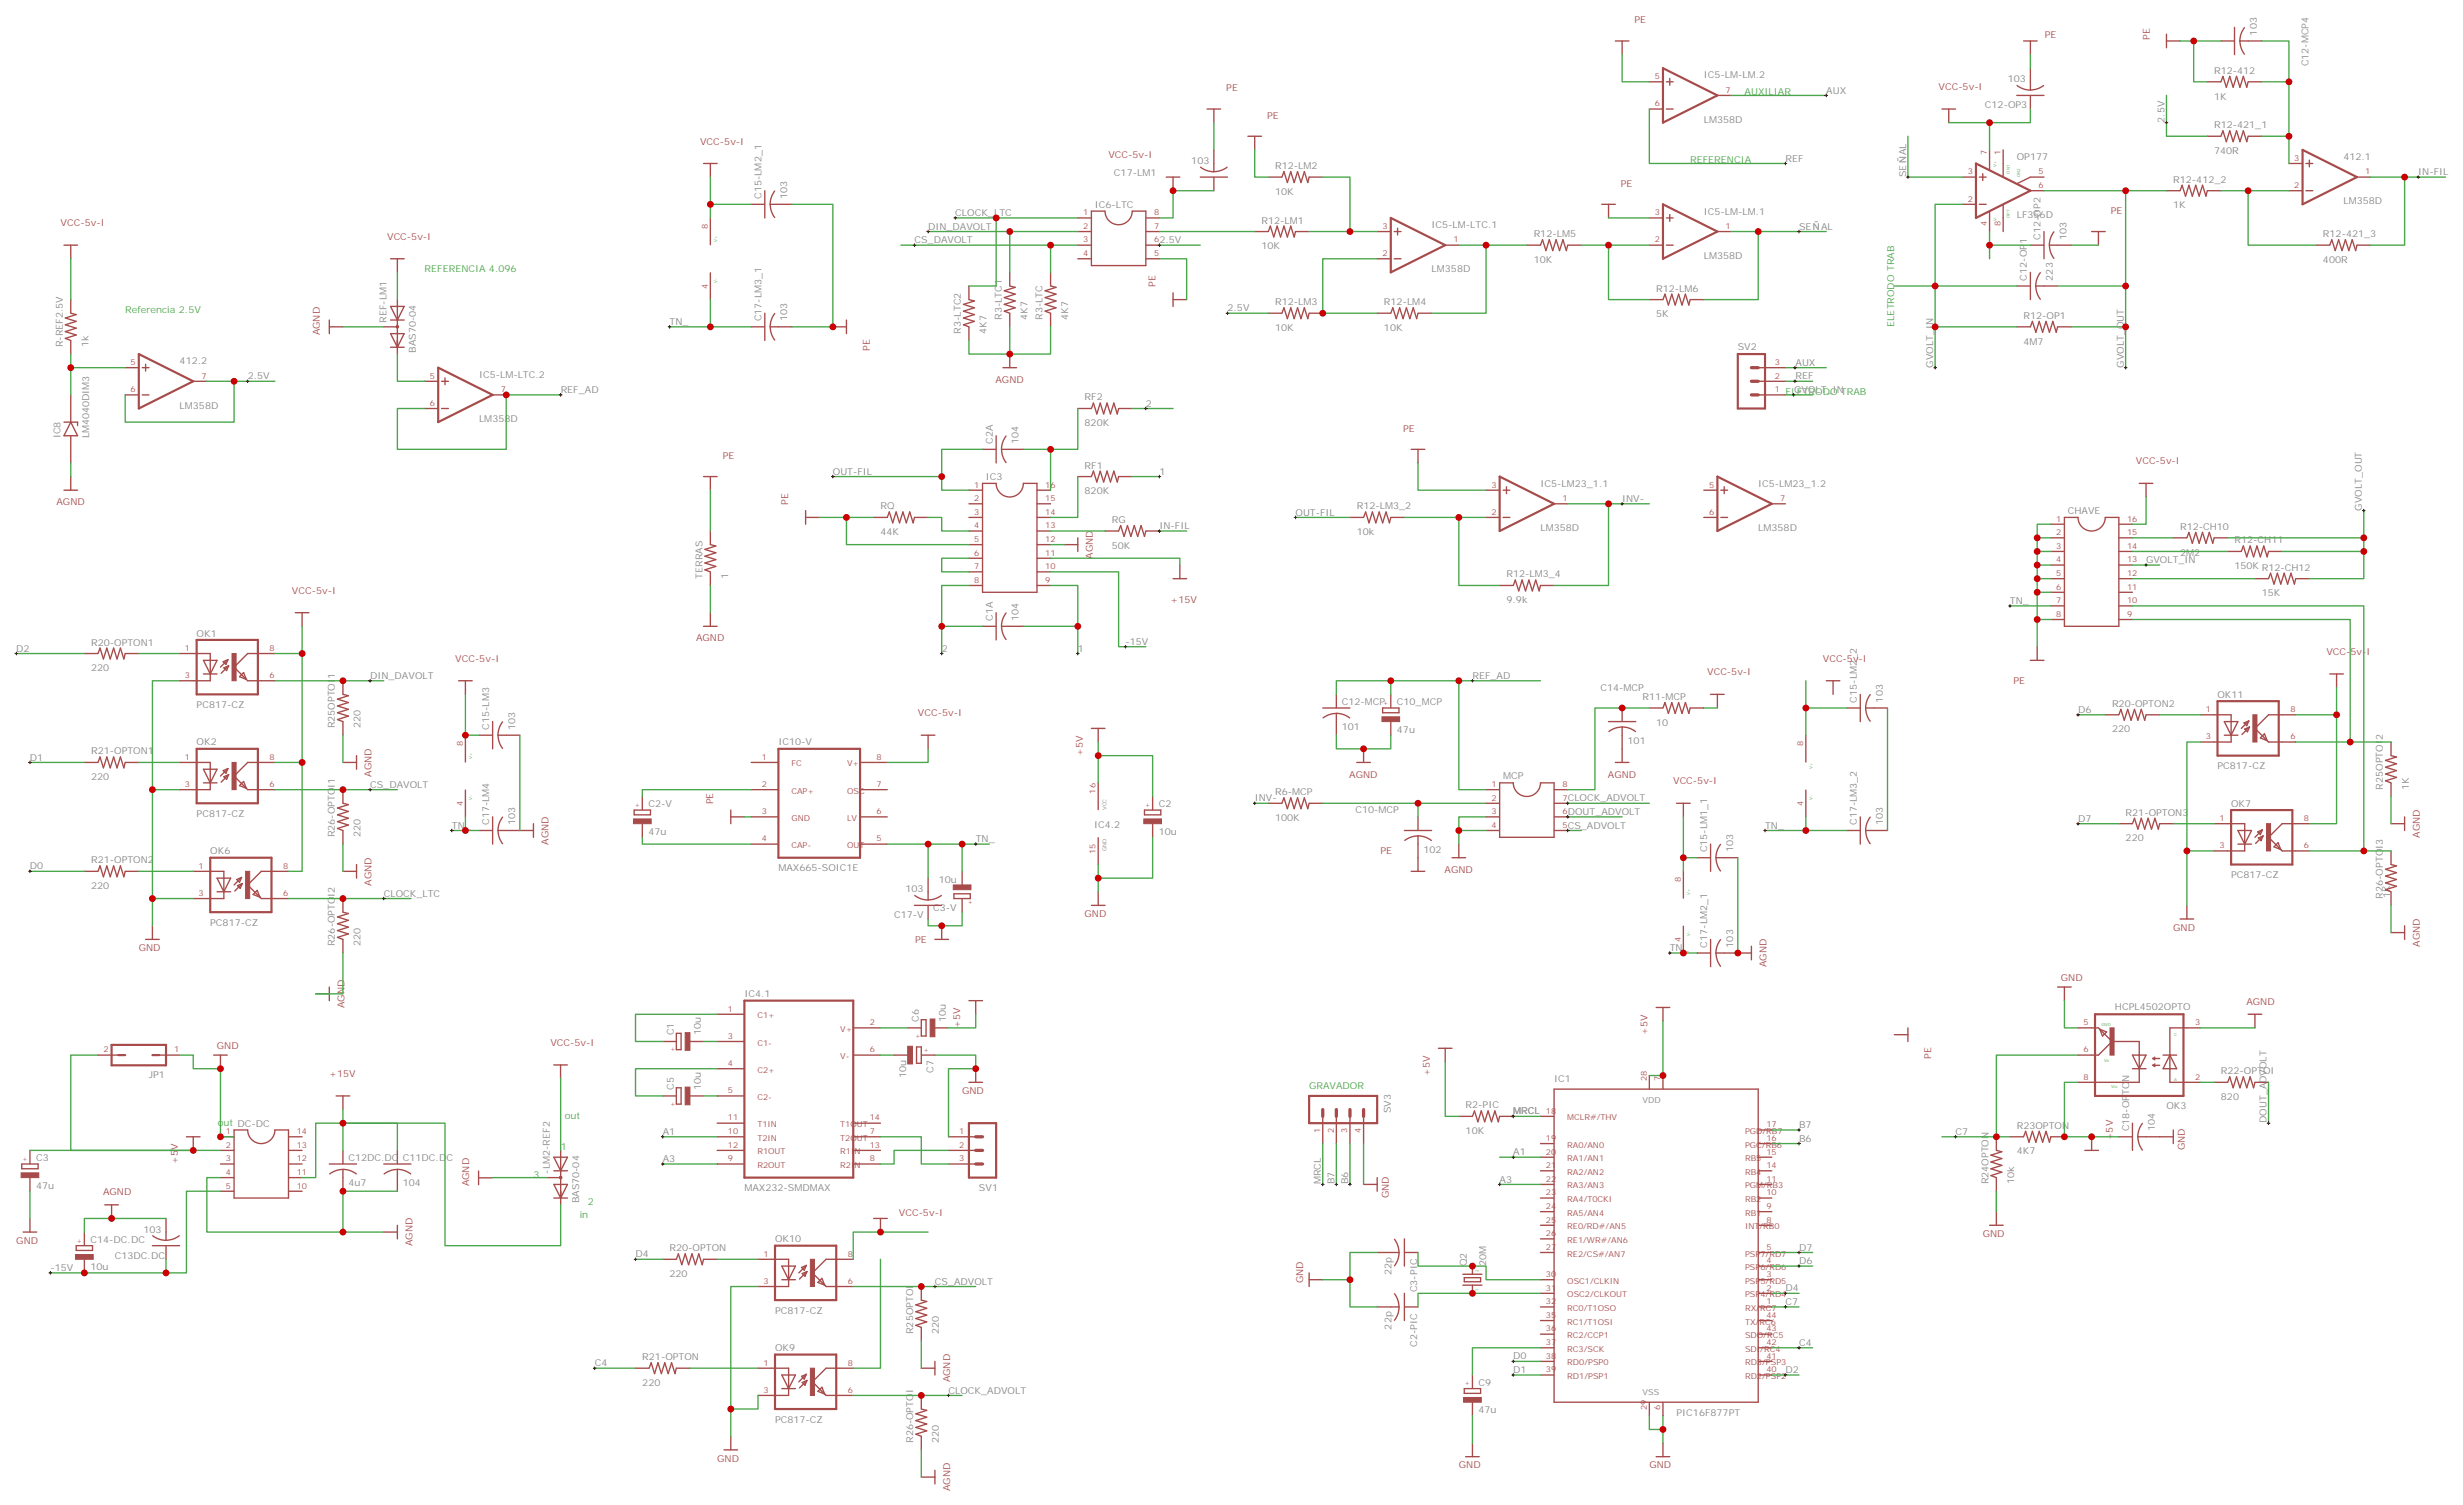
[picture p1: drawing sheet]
<svg xmlns="http://www.w3.org/2000/svg" width="638mm" height="390mm" viewBox="0 0 638 390" stroke-linecap="round" stroke-linejoin="round" font-family="sans-serif">
<defs><g id="words">
<g font-size="2.5" fill="#a54b4b">
<text x="423.7" y="6.1">PE</text>
<text x="530.1" y="9.9">PE</text>
<text x="557.4" y="10.4" transform="rotate(-90 557.4 10.4)">PE</text>
<text x="317.9" y="23.7">PE</text>
<text x="502.5" y="23.4">VCC-5v-I</text>
<text x="328.5" y="30.8">PE</text>
<text x="181.5" y="37.5">VCC-5v-I</text>
<text x="287.3" y="41">VCC-5v-I</text>
<text x="420.2" y="48.4">PE</text>
<text x="15.7" y="58.6">VCC-5v-I</text>
<text x="547.2" y="55.5">PE</text>
<text x="100.4" y="62.2">VCC-5v-I</text>
<text x="299.5" y="74.4" transform="rotate(-90 299.5 74.4)">PE</text>
<text x="82.9" y="86.9" transform="rotate(-90 82.9 86.9)">AGND</text>
<text x="225.5" y="90.9" transform="rotate(-90 225.5 90.9)">PE</text>
<text x="258.1" y="99.2">AGND</text>
<text x="363.7" y="111.9">PE</text>
<text x="187.4" y="119">PE</text>
<text x="553.7" y="120.4">VCC-5v-I</text>
<text x="14.6" y="131">AGND</text>
<text x="204.3" y="130.9" transform="rotate(-90 204.3 130.9)">PE</text>
<text x="283.3" y="144.9" transform="rotate(-90 283.3 144.9)">AGND</text>
<text x="75.7" y="153.9">VCC-5v-I</text>
<text x="303.5" y="156.4">+15V</text>
<text x="180.4" y="166.2">AGND</text>
<text x="118" y="171.5">VCC-5v-I</text>
<text x="472.5" y="171.5">VCC-5v-I</text>
<text x="603.1" y="169.8">VCC-5v-I</text>
<text x="442.6" y="175">VCC-5v-I</text>
<text x="521.9" y="177.2">PE</text>
<text x="237.9" y="185.6">VCC-5v-I</text>
<text x="280.7" y="195.8" transform="rotate(-90 280.7 195.8)">+5V</text>
<text x="96.3" y="201.3" transform="rotate(-90 96.3 201.3)">AGND</text>
<text x="349.8" y="201.5">AGND</text>
<text x="416.8" y="201.5">AGND</text>
<text x="433.7" y="203.3">VCC-5v-I</text>
<text x="184.9" y="208.5" transform="rotate(-90 184.9 208.5)">PE</text>
<text x="142.2" y="218.9" transform="rotate(-90 142.2 218.9)">AGND</text>
<text x="357.9" y="221.3">PE</text>
<text x="627.3" y="217.2" transform="rotate(-90 627.3 217.2)">AGND</text>
<text x="374.5" y="226.2">AGND</text>
<text x="96.3" y="229.5" transform="rotate(-90 96.3 229.5)">AGND</text>
<text x="281.2" y="237.7">GND</text>
<text x="237.3" y="244.4">PE</text>
<text x="563.4" y="241.2">GND</text>
<text x="627.3" y="245.4" transform="rotate(-90 627.3 245.4)">AGND</text>
<text x="36" y="246.5">GND</text>
<text x="457.9" y="250.7" transform="rotate(-90 457.9 250.7)">AGND</text>
<text x="534.2" y="254.2">GND</text>
<text x="89.3" y="261.3" transform="rotate(-90 89.3 261.3)">AGND</text>
<text x="582.3" y="260.4">AGND</text>
<text x="248.9" y="266.4" transform="rotate(-90 248.9 266.4)">+5V</text>
<text x="427.1" y="268.1" transform="rotate(-90 427.1 268.1)">+5V</text>
<text x="56.2" y="271.9">GND</text>
<text x="142.7" y="271.1">VCC-5v-I</text>
<text x="500.6" y="274.3" transform="rotate(-90 500.6 274.3)">PE</text>
<text x="85.4" y="279.1">+15V</text>
<text x="370.6" y="278.7" transform="rotate(-90 370.6 278.7)">+5V</text>
<text x="249.4" y="283.5">GND</text>
<text x="547.7" y="295.5" transform="rotate(-90 547.7 295.5)">+5V</text>
<text x="566.4" y="298.1" transform="rotate(-90 566.4 298.1)">GND</text>
<text x="46.1" y="301.7" transform="rotate(-90 46.1 301.7)">+5V</text>
<text x="26.7" y="309.8">AGND</text>
<text x="121.6" y="307.5" transform="rotate(-90 121.6 307.5)">AGND</text>
<text x="360" y="310.5" transform="rotate(-90 360 310.5)">GND</text>
<text x="233" y="315">VCC-5v-I</text>
<text x="4.2" y="322.3">GND</text>
<text x="106.9" y="323" transform="rotate(-90 106.9 323)">AGND</text>
<text x="514" y="320.6">GND</text>
<text x="337.8" y="332.6" transform="rotate(-90 337.8 332.6)">GND</text>
<text x="246.3" y="358.3" transform="rotate(-90 246.3 358.3)">AGND</text>
<text x="185.9" y="378.8">GND</text>
<text x="378.2" y="380.5">GND</text>
<text x="427.6" y="380.5">GND</text>
<text x="246.3" y="386.5" transform="rotate(-90 246.3 386.5)">AGND</text>
</g>
<g font-size="2.5" fill="#838383">
<text x="585.1" y="9.2" transform="rotate(-90 585.1 9.2)">103</text>
<text x="598.5" y="17.2" transform="rotate(-90 598.5 17.2)">C12-MCP4</text>
<text x="441.7" y="20.3">IC5-LM-LM.2</text>
<text x="520.5" y="21.4">103</text>
<text x="574" y="19.1">R12-412</text>
<text x="473.4" y="24.2">AUX</text>
<text x="514.6" y="28.1">C12-OP3</text>
<text x="574" y="25.8">1K</text>
<text x="441.7" y="31.8">LM358D</text>
<text x="561.1" y="31.8" transform="rotate(-90 561.1 31.8)">2.5V</text>
<text x="574" y="33.2">R12-421_1</text>
<text x="462.8" y="41.9">REF</text>
<text x="494.1" y="40.2" transform="rotate(-90 494.1 40.2)">AL</text>
<text x="522.8" y="41.5">OP177</text>
<text x="574" y="39.9">740R</text>
<text x="607.5" y="41.5">412.1</text>
<text x="288.8" y="45.7">C17-LM1</text>
<text x="308.8" y="42.5">103</text>
<text x="330.6" y="43.8">R12-LM2</text>
<text x="494.1" y="45.9" transform="rotate(-90 494.1 45.9)">SE</text>
<text x="563.4" y="47.3">R12-412_2</text>
<text x="626.9" y="45.4">IN-FIL</text>
<text x="197.4" y="51.5" transform="rotate(-90 197.4 51.5)">C15-LM2_1</text>
<text x="204.1" y="51.5" transform="rotate(-90 204.1 51.5)">103</text>
<text x="283.8" y="53.8">IC6-LTC</text>
<text x="330.6" y="50.5">10K</text>
<text x="607.5" y="53">LM358D</text>
<text x="240.6" y="59.5">DIN_DAVOLT</text>
<text x="247.6" y="56">CLOCK_LTC</text>
<text x="327" y="57.9">R12-LM1</text>
<text x="371.1" y="59.1">IC5-LM-LTC.1</text>
<text x="441.7" y="55.6">IC5-LM-LM.1</text>
<text x="466.4" y="59.5">SE</text>
<text x="472.1" y="59.5">AL</text>
<text x="522.8" y="56.5">LF356D</text>
<text x="563.4" y="54">1K</text>
<text x="237.1" y="63">CS_DAVOLT</text>
<text x="300.6" y="63">2.5V</text>
<text x="327" y="64.6">10K</text>
<text x="397.6" y="61.5">R12-LM5</text>
<text x="529" y="62.1" transform="rotate(-90 529 62.1)">C12-OP2</text>
<text x="535.7" y="62.1" transform="rotate(-90 535.7 62.1)">103</text>
<text x="602.2" y="61.5">R12-421_3</text>
<text x="371.1" y="70.6">LM358D</text>
<text x="397.6" y="68.1">10K</text>
<text x="441.7" y="67.1">LM358D</text>
<text x="602.2" y="68.1">400R</text>
<text x="429.3" y="75.6">R12-LM6</text>
<text x="525.5" y="72.7" transform="rotate(-90 525.5 72.7)">C12-OP1</text>
<text x="532.2" y="72.7" transform="rotate(-90 532.2 72.7)">223</text>
<text x="100.2" y="83.6" transform="rotate(-90 100.2 83.6)">REF-LM1</text>
<text x="197.4" y="83.3" transform="rotate(-90 197.4 83.3)">C17-LM3_1</text>
<text x="204.1" y="83.3" transform="rotate(-90 204.1 83.3)">103</text>
<text x="259.7" y="82.9" transform="rotate(-90 259.7 82.9)">R3-LTC1</text>
<text x="266.3" y="82.9" transform="rotate(-90 266.3 82.9)">4K7</text>
<text x="270.3" y="82.9" transform="rotate(-90 270.3 82.9)">R3-LTC</text>
<text x="276.9" y="82.9" transform="rotate(-90 276.9 82.9)">4K7</text>
<text x="318.2" y="80.7">2.5V</text>
<text x="330.6" y="79.1">R12-LM3</text>
<text x="358.8" y="79.1">R12-LM4</text>
<text x="429.3" y="82.2">5K</text>
<text x="524.6" y="82.6">R12-OP1</text>
<text x="16.3" y="90" transform="rotate(-90 16.3 90)">R-REF2.5V</text>
<text x="22.9" y="90" transform="rotate(-90 22.9 90)">1k</text>
<text x="173.6" y="84.2">TN_</text>
<text x="249.1" y="86.5" transform="rotate(-90 249.1 86.5)">R3-LTC2</text>
<text x="255.8" y="86.5" transform="rotate(-90 255.8 86.5)">4K7</text>
<text x="330.6" y="85.8">10K</text>
<text x="358.8" y="85.8">10K</text>
<text x="524.6" y="89.3">4M7</text>
<text x="46.6" y="94.4">412.2</text>
<text x="107.8" y="91.4" transform="rotate(-90 107.8 91.4)">BAS70-04</text>
<text x="450.5" y="90.7">SV2</text>
<text x="465.5" y="94.8">AUX</text>
<text x="501.2" y="95.3" transform="rotate(-90 501.2 95.3)">GVOLT_IN</text>
<text x="550.5" y="95.3" transform="rotate(-90 550.5 95.3)">GVOLT_OUT</text>
<text x="64.2" y="98.3">2.5V</text>
<text x="124.2" y="97.9">IC5-LM-LTC.2</text>
<text x="145.3" y="101.8">REF_AD</text>
<text x="465.1" y="101.8">GVOLT_IN</text>
<text x="465.5" y="98.3">REF</text>
<text x="46.6" y="105.9">LM358D</text>
<text x="281.2" y="103.8">RF2</text>
<text x="297" y="105.4">2</text>
<text x="15.7" y="113.6" transform="rotate(-90 15.7 113.6)">IC8</text>
<text x="23.1" y="113.6" transform="rotate(-90 23.1 113.6)">LM4040DIM3</text>
<text x="124.2" y="109.4">LM358D</text>
<text x="281.2" y="110.5">820K</text>
<text x="257.4" y="115" transform="rotate(-90 257.4 115)">C2A</text>
<text x="264.1" y="115" transform="rotate(-90 264.1 115)">104</text>
<text x="215.9" y="123">OUT-FIL</text>
<text x="255.6" y="124.4">IC3</text>
<text x="281.2" y="121.4">RF1</text>
<text x="300.6" y="123">1</text>
<text x="281.2" y="128.1">820K</text>
<text x="399.3" y="126.2">IC5-LM23_1.1</text>
<text x="420.5" y="130.1">INV-</text>
<text x="455.8" y="126.2">IC5-LM23_1.2</text>
<text x="228.2" y="132">RQ</text>
<text x="288.2" y="135.5">RG</text>
<text x="300.6" y="137.1">IN-FIL</text>
<text x="335.8" y="133.6">OUT-FIL</text>
<text x="351.7" y="132">R12-LM3_2</text>
<text x="399.3" y="137.6">LM358D</text>
<text x="455.8" y="137.6">LM358D</text>
<text x="536" y="133.2">CHAVE</text>
<text x="565.1" y="137.3">R12-CH10</text>
<text x="612.3" y="132.3" transform="rotate(-90 612.3 132.3)">GVOLT_OUT</text>
<text x="228.2" y="138.7">44K</text>
<text x="288.2" y="142.2">50K</text>
<text x="351.7" y="138.7">10k</text>
<text x="565.1" y="144">2M2</text>
<text x="579.3" y="140.8">R12-CH11</text>
<text x="182.1" y="150" transform="rotate(-90 182.1 150)">TERRAS</text>
<text x="188.7" y="150" transform="rotate(-90 188.7 150)">1</text>
<text x="390.5" y="149.6">R12-LM3_4</text>
<text x="556.3" y="145.9">GVOLT_IN</text>
<text x="579.3" y="147.5">150K R12-CH12</text>
<text x="586.3" y="154.6">15K</text>
<text x="257.4" y="160.9" transform="rotate(-90 257.4 160.9)">C1A</text>
<text x="264.1" y="160.9" transform="rotate(-90 264.1 160.9)">104</text>
<text x="390.5" y="156.3">9.9k</text>
<text x="521.1" y="156.5">TN_</text>
<text x="23.6" y="167.3">R20-OPTON1</text>
<text x="51" y="165">OK1</text>
<text x="291.7" y="167.1">-15V</text>
<text x="4.2" y="168.9">D2</text>
<text x="23.6" y="174">220</text>
<text x="244.1" y="168.9">2</text>
<text x="279.4" y="168.9">1</text>
<text x="96" y="175.9">DIN_DAVOLT</text>
<text x="381.7" y="175.9">REF_AD</text>
<text x="414.9" y="179.1">C14-MCP</text>
<text x="51" y="183.5">PC817-CZ</text>
<text x="347.8" y="182.6">C12-MCP</text>
<text x="362.1" y="182.8">C10_MCP</text>
<text x="425.8" y="181.4">R11-MCP</text>
<text x="481.4" y="182.1" transform="rotate(-90 481.4 182.1)">C15-LM2_2</text>
<text x="488.1" y="182.1" transform="rotate(-90 488.1 182.1)">103</text>
<text x="538.7" y="184.7">D6</text>
<text x="547.5" y="183.2">R20-OPTON2</text>
<text x="574.9" y="180.8">OK11</text>
<text x="86.8" y="188.8" transform="rotate(-90 86.8 188.8)">R25OPTOI1</text>
<text x="93.5" y="188.8" transform="rotate(-90 93.5 188.8)">220</text>
<text x="126.8" y="189.1" transform="rotate(-90 126.8 189.1)">C15-LM3</text>
<text x="133.5" y="189.1" transform="rotate(-90 133.5 189.1)">103</text>
<text x="347.8" y="189.3">101</text>
<text x="362.1" y="189.9">47u</text>
<text x="429.3" y="188.1">10</text>
<text x="547.5" y="189.8">220</text>
<text x="7.8" y="197.1">D1</text>
<text x="23.6" y="195.5">R21-OPTON1</text>
<text x="51" y="193.2">OK2</text>
<text x="201.8" y="193.2">IC10-V</text>
<text x="421.9" y="192.8">101</text>
<text x="23.6" y="202.2">220</text>
<text x="389.6" y="202">MCP</text>
<text x="574.9" y="199.4">PC817-CZ</text>
<text x="96" y="204.2">CS_DAVOLT</text>
<text x="168.1" y="209.3">C2-V</text>
<text x="300.4" y="209.3">C2</text>
<text x="325.3" y="207.7">INV-</text>
<text x="330.6" y="206.1">R6-MCP</text>
<text x="406.4" y="207.7">CLOCK_ADVOLT</text>
<text x="578.4" y="209.1">OK7</text>
<text x="617.7" y="204.6" transform="rotate(-90 617.7 204.6)">R25OPTOI2</text>
<text x="624.4" y="204.6" transform="rotate(-90 624.4 204.6)">1K</text>
<text x="51" y="211.7">PC817-CZ</text>
<text x="117.1" y="214.7">TN_</text>
<text x="126.8" y="213.8" transform="rotate(-90 126.8 213.8)">C17-LM4</text>
<text x="133.5" y="213.8" transform="rotate(-90 133.5 213.8)">103</text>
<text x="283.6" y="214.5">IC4.2</text>
<text x="330.6" y="212.8">100K</text>
<text x="351.4" y="210.8">C10-MCP</text>
<text x="406.4" y="211.2">DOUT_ADVOLT</text>
<text x="406.4" y="214.7">CS_ADVOLT</text>
<text x="457.6" y="214.7">TN_</text>
<text x="481.4" y="213.8" transform="rotate(-90 481.4 213.8)">C17-LM3_2</text>
<text x="488.1" y="213.8" transform="rotate(-90 488.1 213.8)">103</text>
<text x="538.7" y="213">D7</text>
<text x="551" y="211.4">R21-OPTON3</text>
<text x="54.5" y="221.4">OK6</text>
<text x="86.8" y="217" transform="rotate(-90 86.8 217)">R26-OPTOI1</text>
<text x="93.5" y="217" transform="rotate(-90 93.5 217)">220</text>
<text x="168.1" y="216.3">47u</text>
<text x="252.9" y="218.3">TN_</text>
<text x="300.4" y="216.3">10u</text>
<text x="369" y="221.1">102</text>
<text x="442.6" y="220.9" transform="rotate(-90 442.6 220.9)">C15-LM1_1</text>
<text x="449.3" y="220.9" transform="rotate(-90 449.3 220.9)">103</text>
<text x="551" y="218.1">220</text>
<text x="7.8" y="225.3">D0</text>
<text x="23.6" y="223.7">R21-OPTON2</text>
<text x="201.8" y="225.8">MAX665-SOIC1E</text>
<text x="578.4" y="227.6">PC817-CZ</text>
<text x="23.6" y="230.4">220</text>
<text x="99.5" y="232.4">CLOCK_LTC</text>
<text x="234.7" y="231.3">103</text>
<text x="243.4" y="229">10u</text>
<text x="617.7" y="232.9" transform="rotate(-90 617.7 232.9)">R26-OPTOI3</text>
<text x="619.7" y="232.8" transform="rotate(-90 619.7 232.8)">1K</text>
<text x="54.5" y="239.9">PC817-CZ</text>
<text x="231.8" y="238">C17-V</text>
<text x="241.9" y="236">C3-V</text>
<text x="86.8" y="245.2" transform="rotate(-90 86.8 245.2)">R26-OPTOI2</text>
<text x="93.5" y="245.2" transform="rotate(-90 93.5 245.2)">220</text>
<text x="442.6" y="245.6" transform="rotate(-90 442.6 245.6)">C17-LM2_1</text>
<text x="449.3" y="245.6" transform="rotate(-90 449.3 245.6)">103</text>
<text x="432.9" y="246.5">TN_</text>
<text x="193" y="258.4">IC4.1</text>
<text x="548.3" y="261.8">HCPL4502OPTO</text>
<text x="174.7" y="268.3" transform="rotate(-90 174.7 268.3)">C1</text>
<text x="181.7" y="268.3" transform="rotate(-90 181.7 268.3)">10u</text>
<text x="238.2" y="264.8" transform="rotate(-90 238.2 264.8)">C6</text>
<text x="245.2" y="264.8" transform="rotate(-90 245.2 264.8)">10u</text>
<text x="38.6" y="279.4">JP1</text>
<text x="234.9" y="279.5" transform="rotate(-90 234.9 279.5)">10u</text>
<text x="242" y="278" transform="rotate(-90 242 278)">C7</text>
<text x="402.9" y="280.5">IC1</text>
<text x="575.7" y="278.4">R22-OPTOI</text>
<text x="174.7" y="282.4" transform="rotate(-90 174.7 282.4)">C5</text>
<text x="181.7" y="282.4" transform="rotate(-90 181.7 282.4)">10u</text>
<text x="379.9" y="287.2">R2-PIC</text>
<text x="561.6" y="287.4">OK3</text>
<text x="575.7" y="285.1">820</text>
<text x="360.5" y="288.5" transform="rotate(-90 360.5 288.5)">SV3</text>
<text x="379.9" y="293.9">10K</text>
<text x="392.3" y="288.8">MRCL</text>
<text x="466.4" y="292.3">B7</text>
<text x="522.8" y="292.5">R23OPTON</text>
<text x="551.9" y="293.2" transform="rotate(-90 551.9 293.2)">C18-OPTON</text>
<text x="558.6" y="293.2" transform="rotate(-90 558.6 293.2)">104</text>
<text x="587.6" y="291.1" transform="rotate(-90 587.6 291.1)">DOUT_ADVOLT</text>
<text x="171.8" y="294.1">A1</text>
<text x="392.3" y="299.4">A1</text>
<text x="466.4" y="295.9">B6</text>
<text x="506.9" y="294.1">C7</text>
<text x="522.8" y="299.2">4K7</text>
<text x="9.3" y="301">C3</text>
<text x="90.3" y="300.8">C12DC.DC</text>
<text x="104.4" y="300.8">C11DC.DC</text>
<text x="142.6" y="304.1" transform="rotate(-90 142.6 304.1)">-LM2-REF2</text>
<text x="171.8" y="301.2">A3</text>
<text x="9.3" y="308">47u</text>
<text x="90.3" y="307.5">4u7</text>
<text x="104.4" y="307.5">104</text>
<text x="150.1" y="311.9" transform="rotate(-90 150.1 311.9)">BAS70-04</text>
<text x="193" y="308.7">MAX232-SMDMAX</text>
<text x="253.8" y="308.7">SV1</text>
<text x="342.4" y="307" transform="rotate(-90 342.4 307)">MRCL</text>
<text x="345.9" y="307" transform="rotate(-90 345.9 307)">B7</text>
<text x="349.5" y="307" transform="rotate(-90 349.5 307)">B6</text>
<text x="388.8" y="306.5">A3</text>
<text x="515.4" y="307" transform="rotate(-90 515.4 307)">R24OPTON</text>
<text x="522.1" y="307" transform="rotate(-90 522.1 307)">10k</text>
<text x="23.5" y="322.2">C14-DC.DC</text>
<text x="37.2" y="319.5">103</text>
<text x="200.9" y="321.9">OK10</text>
<text x="13.1" y="329.4">-15V</text>
<text x="23.5" y="329.2">10u</text>
<text x="29.8" y="326.2">C13DC.DC</text>
<text x="164.7" y="325.9">D4</text>
<text x="173.6" y="324.3">R20-OPTON</text>
<text x="380.3" y="328.1" transform="rotate(-90 380.3 328.1)">Q2</text>
<text x="385.2" y="328.1" transform="rotate(-90 385.2 328.1)">20M</text>
<text x="466.4" y="327.6">D6</text>
<text x="466.4" y="324.1">D7</text>
<text x="173.6" y="330.9">220</text>
<text x="242.4" y="332.9">CS_ADVOLT</text>
<text x="360.7" y="330.4" transform="rotate(-90 360.7 330.4)">22p</text>
<text x="367.4" y="334.9" transform="rotate(-90 367.4 334.9)">C3-PIC</text>
<text x="462.8" y="334.7">D4</text>
<text x="200.9" y="340.5">PC817-CZ</text>
<text x="462.8" y="338.2">C7</text>
<text x="236.7" y="345.8" transform="rotate(-90 236.7 345.8)">R25OPTOI</text>
<text x="243.4" y="345.8" transform="rotate(-90 243.4 345.8)">220</text>
<text x="360.7" y="344.6" transform="rotate(-90 360.7 344.6)">22p</text>
<text x="166.5" y="352.5">R21-OPTON</text>
<text x="200.9" y="350.2">OK9</text>
<text x="367.4" y="349" transform="rotate(-90 367.4 349)">C2-PIC</text>
<text x="392.3" y="352.3">D0</text>
<text x="466.4" y="348.8">C4</text>
<text x="154.2" y="354.1">C4</text>
<text x="166.5" y="359.2">220</text>
<text x="383.3" y="359.2">C9</text>
<text x="392.3" y="355.8">D1</text>
<text x="462.8" y="355.8">D2</text>
<text x="245.9" y="361.1">CLOCK_ADVOLT</text>
<text x="200.9" y="368.7">PC817-CZ</text>
<text x="383.3" y="366.3">47u</text>
<text x="434.6" y="366.9">PIC16F877PT</text>
<text x="236.7" y="374" transform="rotate(-90 236.7 374)">R26-OPTOI</text>
<text x="243.4" y="374" transform="rotate(-90 243.4 374)">220</text>
</g>
<g font-size="2.5" fill="#4ba54b">
<text x="452.3" y="24.7">AUXILIAR</text>
<text x="438.1" y="42.4">REFERENCIA</text>
<text x="110.1" y="70.6">REFERENCIA 4.096</text>
<text x="32.5" y="81.2">Referencia 2.5V</text>
<text x="491.1" y="84.7" transform="rotate(-90 491.1 84.7)">ELETRODO TRAB</text>
<text x="462.8" y="102.3">ELETRODO TRAB</text>
<text x="339.4" y="282.3">GRAVADOR</text>
<text x="56.4" y="291.8">out DC-DC</text>
<text x="146.4" y="290">out</text>
<text x="145.3" y="298.1">1</text>
<text x="138.3" y="305.2">3</text>
<text x="150.3" y="315.8">in</text>
<text x="152.4" y="312.2">2</text>
</g>
<g font-size="2.1" fill="#a54b4b">
<text x="429" y="20.5">5</text>
<text x="429" y="27.6">6</text>
<text x="447.3" y="24">7</text>
<text x="515.1" y="40.2" transform="rotate(-90 515.1 40.2)">7</text>
<text x="518.6" y="40.2" transform="rotate(-90 518.6 40.2)">1</text>
<text x="594.8" y="41.7">3</text>
<text x="510.1" y="45.2">3</text>
<text x="528.5" y="45.2">5</text>
<text x="613.1" y="45.2">1</text>
<text x="510.1" y="52.3">2</text>
<text x="528.5" y="48.7">6</text>
<text x="594.8" y="48.7">2</text>
<text x="183.5" y="59.3" transform="rotate(-90 183.5 59.3)">8</text>
<text x="280.8" y="55.8">1</text>
<text x="280.8" y="59.3">2</text>
<text x="299.2" y="59.3">7</text>
<text x="299.2" y="55.8">8</text>
<text x="358.4" y="59.3">3</text>
<text x="429" y="55.8">3</text>
<text x="447.3" y="59.3">1</text>
<text x="515.1" y="58.6" transform="rotate(-90 515.1 58.6)">4</text>
<text x="518.6" y="58.6" transform="rotate(-90 518.6 58.6)">8</text>
<text x="280.8" y="62.8">3</text>
<text x="299.2" y="62.8">6</text>
<text x="376.8" y="62.8">1</text>
<text x="429" y="62.8">2</text>
<text x="280.8" y="66.4">4</text>
<text x="299.2" y="66.4">5</text>
<text x="358.4" y="66.4">2</text>
<text x="183.5" y="74.9" transform="rotate(-90 183.5 74.9)">4</text>
<text x="33.8" y="94.6">5</text>
<text x="460.1" y="94.6">3</text>
<text x="33.8" y="101.6">6</text>
<text x="52.2" y="98.1">7</text>
<text x="111.5" y="98.1">5</text>
<text x="129.8" y="101.6">7</text>
<text x="460.1" y="101.6">1</text>
<text x="460.1" y="98.1">2</text>
<text x="111.5" y="105.2">6</text>
<text x="252.6" y="126.3">1</text>
<text x="252.6" y="129.9">2</text>
<text x="271" y="129.9">15</text>
<text x="271" y="126.3">16</text>
<text x="386.6" y="126.3">3</text>
<text x="405" y="129.9">1</text>
<text x="443.1" y="126.3">5</text>
<text x="461.5" y="129.9">7</text>
<text x="252.6" y="133.4">3</text>
<text x="252.6" y="136.9">4</text>
<text x="271" y="136.9">13</text>
<text x="271" y="133.4">14</text>
<text x="386.6" y="133.4">2</text>
<text x="443.1" y="133.4">6</text>
<text x="533" y="135.2">1</text>
<text x="551.4" y="135.2">16</text>
<text x="252.6" y="140.5">5</text>
<text x="252.6" y="144">6</text>
<text x="271" y="144">11</text>
<text x="271" y="140.5">12</text>
<text x="533" y="138.7">2</text>
<text x="533" y="142.2">3</text>
<text x="551.4" y="142.2">14</text>
<text x="551.4" y="138.7">15</text>
<text x="252.6" y="147.5">7</text>
<text x="271" y="147.5">10</text>
<text x="533" y="145.7">4</text>
<text x="533" y="149.3">5</text>
<text x="551.4" y="149.3">12</text>
<text x="551.4" y="145.7">13</text>
<text x="252.6" y="151">8</text>
<text x="271" y="151">9</text>
<text x="533" y="152.8">6</text>
<text x="551.4" y="152.8">11</text>
<text x="533" y="156.3">7</text>
<text x="533" y="159.9">8</text>
<text x="551.4" y="159.9">9</text>
<text x="551.4" y="156.3">10</text>
<text x="48" y="168.7">1</text>
<text x="69.9" y="168.7">8</text>
<text x="48" y="175.7">3</text>
<text x="69.9" y="175.7">6</text>
<text x="571.8" y="184.5">1</text>
<text x="593.7" y="184.5">8</text>
<text x="571.8" y="191.6">3</text>
<text x="593.7" y="191.6">6</text>
<text x="48" y="196.9">1</text>
<text x="69.9" y="196.9">8</text>
<text x="120" y="193.3" transform="rotate(-90 120 193.3)">8</text>
<text x="197.5" y="196.9">1</text>
<text x="227.2" y="196.9">8</text>
<text x="467.4" y="193.3" transform="rotate(-90 467.4 193.3)">8</text>
<text x="48" y="204">3</text>
<text x="69.9" y="204">6</text>
<text x="197.5" y="204">2</text>
<text x="205.2" y="198.6">FC</text>
<text x="219.6" y="198.6">V+</text>
<text x="227.2" y="204">7</text>
<text x="386.6" y="204">1</text>
<text x="405" y="204">8</text>
<text x="120" y="208.9" transform="rotate(-90 120 208.9)">4</text>
<text x="205.2" y="205.7">CAP+</text>
<text x="219.6" y="205.7">OSC</text>
<text x="284" y="205.7" transform="rotate(-90 284 205.7)">16</text>
<text x="386.6" y="207.5">2</text>
<text x="405" y="207.5">7</text>
<text x="467.4" y="208.9" transform="rotate(-90 467.4 208.9)">4</text>
<text x="197.5" y="211">3</text>
<text x="205.2" y="212.7">GND</text>
<text x="219.6" y="212.7">LV</text>
<text x="227.2" y="211">6</text>
<text x="386.6" y="211">3</text>
<text x="386.6" y="214.5">4</text>
<text x="405" y="214.5">5</text>
<text x="405" y="211">6</text>
<text x="575.4" y="212.8">1</text>
<text x="597.3" y="212.8">8</text>
<text x="197.5" y="218.1">4</text>
<text x="205.2" y="219.8">CAP-</text>
<text x="219.6" y="219.8">OUT</text>
<text x="227.2" y="218.1">5</text>
<text x="284" y="221.3" transform="rotate(-90 284 221.3)">15</text>
<text x="575.4" y="219.8">3</text>
<text x="597.3" y="219.8">6</text>
<text x="51.5" y="225.1">1</text>
<text x="73.4" y="225.1">8</text>
<text x="51.5" y="232.2">3</text>
<text x="73.4" y="232.2">6</text>
<text x="435.7" y="228.6" transform="rotate(-90 435.7 228.6)">8</text>
<text x="435.7" y="244.2" transform="rotate(-90 435.7 244.2)">4</text>
<text x="188.7" y="262.2">1</text>
<text x="196.3" y="263.9">C1+</text>
<text x="188.7" y="269.2">3</text>
<text x="217.8" y="267.4">V+</text>
<text x="225.5" y="265.7">2</text>
<text x="540.1" y="265.7">5</text>
<text x="569.1" y="265.7">3</text>
<text x="26.8" y="272.7">2</text>
<text x="45.2" y="272.7">1</text>
<text x="196.3" y="271">C1-</text>
<text x="217.8" y="274.5">V-</text>
<text x="225.5" y="272.7">6</text>
<text x="540.1" y="272.7">6</text>
<text x="188.7" y="276.3">4</text>
<text x="196.3" y="278">C2+</text>
<text x="426.9" y="280.1" transform="rotate(-90 426.9 280.1)">28</text>
<text x="430.4" y="280.1" transform="rotate(-90 430.4 280.1)">7</text>
<text x="540.1" y="279.8">8</text>
<text x="569.1" y="279.8">2</text>
<text x="188.7" y="283.3">5</text>
<text x="196.3" y="285.1">C2-</text>
<text x="58.5" y="293.9">1</text>
<text x="76.9" y="293.9">14</text>
<text x="188.7" y="290.4">11</text>
<text x="188.7" y="293.9">10</text>
<text x="196.3" y="292.1">T1IN</text>
<text x="217.8" y="292.1">T1OUT</text>
<text x="225.5" y="290.4">14</text>
<text x="225.5" y="293.9">7</text>
<text x="248.7" y="293.9">1</text>
<text x="342.2" y="293.6" transform="rotate(-90 342.2 293.6)">1</text>
<text x="345.7" y="293.6" transform="rotate(-90 345.7 293.6)">2</text>
<text x="349.3" y="293.6" transform="rotate(-90 349.3 293.6)">3</text>
<text x="352.8" y="293.6" transform="rotate(-90 352.8 293.6)">4</text>
<text x="400.7" y="288.6">18</text>
<text x="406.3" y="290.4">MCLR#/THV</text>
<text x="452.4" y="293.9">PGD/RB7</text>
<text x="457.9" y="292.1">17</text>
<text x="58.5" y="297.4">2</text>
<text x="76.9" y="297.4">13</text>
<text x="188.7" y="297.4">12</text>
<text x="196.3" y="295.6">T2IN</text>
<text x="196.3" y="299.2">R1OUT</text>
<text x="217.8" y="295.6">T2OUT</text>
<text x="217.8" y="299.2">R1IN</text>
<text x="225.5" y="297.4">13</text>
<text x="248.7" y="297.4">2</text>
<text x="400.7" y="295.7">19</text>
<text x="400.7" y="299.2">20</text>
<text x="406.3" y="297.4">RA0/AN0</text>
<text x="452.4" y="297.4">PGC/RB6</text>
<text x="457.9" y="299.2">15</text>
<text x="457.9" y="295.7">16</text>
<text x="58.5" y="301">3</text>
<text x="58.5" y="304.5">4</text>
<text x="76.9" y="304.5">11</text>
<text x="76.9" y="301">12</text>
<text x="188.7" y="301">9</text>
<text x="196.3" y="302.7">R2OUT</text>
<text x="217.8" y="302.7">R2IN</text>
<text x="225.5" y="301">8</text>
<text x="248.7" y="301">3</text>
<text x="400.7" y="302.7">21</text>
<text x="406.3" y="300.9">RA1/AN1</text>
<text x="406.3" y="304.5">RA2/AN2</text>
<text x="452.4" y="304.5">RB4</text>
<text x="452.4" y="300.9">RB5</text>
<text x="457.9" y="302.7">14</text>
<text x="58.5" y="308">5</text>
<text x="76.9" y="308">10</text>
<text x="400.7" y="306.3">22</text>
<text x="400.7" y="309.8">23</text>
<text x="406.3" y="308">RA3/AN3</text>
<text x="406.3" y="311.5">RA4/T0CKI</text>
<text x="452.4" y="311.5">RB2</text>
<text x="452.4" y="308">PGM/RB3</text>
<text x="457.9" y="309.8">10</text>
<text x="457.9" y="306.3">11</text>
<text x="400.7" y="313.3">24</text>
<text x="400.7" y="316.8">25</text>
<text x="406.3" y="315">RA5/AN4</text>
<text x="452.4" y="315">RB1</text>
<text x="457.9" y="316.8">8</text>
<text x="457.9" y="313.3">9</text>
<text x="400.7" y="320.4">26</text>
<text x="400.7" y="323.9">27</text>
<text x="406.3" y="318.6">RE0/RD#/AN5</text>
<text x="406.3" y="322.1">RE1/WR#/AN6</text>
<text x="452.4" y="318.6">INT/RB0</text>
<text x="457.9" y="323.9">5</text>
<text x="197.9" y="325.7">1</text>
<text x="219.8" y="325.7">8</text>
<text x="406.3" y="325.6">RE2/CS#/AN7</text>
<text x="452.4" y="329.2">PSP6/RD6</text>
<text x="452.4" y="325.6">PSP7/RD7</text>
<text x="457.9" y="327.4">4</text>
<text x="197.9" y="332.7">3</text>
<text x="219.8" y="332.7">6</text>
<text x="400.7" y="331">30</text>
<text x="400.7" y="334.5">31</text>
<text x="406.3" y="332.7">OSC1/CLKIN</text>
<text x="452.4" y="332.7">PSP5/RD5</text>
<text x="457.9" y="334.5">2</text>
<text x="457.9" y="331">3</text>
<text x="400.7" y="338">32</text>
<text x="400.7" y="341.5">35</text>
<text x="406.3" y="336.2">OSC2/CLKOUT</text>
<text x="406.3" y="339.7">RC0/T1OSO</text>
<text x="452.4" y="339.7">RX/RC7</text>
<text x="452.4" y="336.2">PSP4/RD4</text>
<text x="457.9" y="341.5">44</text>
<text x="457.9" y="338">1</text>
<text x="400.7" y="345.1">36</text>
<text x="406.3" y="343.3">RC1/T1OSI</text>
<text x="406.3" y="346.8">RC2/CCP1</text>
<text x="452.4" y="346.8">SDO/RC5</text>
<text x="452.4" y="343.3">TX/RC6</text>
<text x="457.9" y="345.1">43</text>
<text x="197.9" y="353.9">1</text>
<text x="219.8" y="353.9">8</text>
<text x="400.7" y="348.6">37</text>
<text x="400.7" y="352.1">38</text>
<text x="406.3" y="350.3">RC3/SCK</text>
<text x="406.3" y="353.9">RD0/PSP0</text>
<text x="452.4" y="353.9">RD3/PSP3</text>
<text x="452.4" y="350.3">SDI/RC4</text>
<text x="457.9" y="352.1">41</text>
<text x="457.9" y="348.6">42</text>
<text x="400.7" y="355.6">39</text>
<text x="406.3" y="357.4">RD1/PSP1</text>
<text x="452.4" y="357.4">RD2/PSP2</text>
<text x="457.9" y="355.6">40</text>
<text x="197.9" y="360.9">3</text>
<text x="219.8" y="360.9">6</text>
<text x="426.9" y="365.5" transform="rotate(-90 426.9 365.5)">29</text>
<text x="430.4" y="365.5" transform="rotate(-90 430.4 365.5)">6</text>
</g>
<g font-size="2.1" fill="#838383">
<text x="425.8" y="285.8">VDD</text>
<text x="425.8" y="361.6">VSS</text>
</g>
<g font-size="1.8" fill="#a54b4b">
<text x="359.7" y="182.9" transform="rotate(-90 359.7 182.9)">+</text>
<text x="165.7" y="209.4" transform="rotate(-90 165.7 209.4)">+</text>
<text x="298" y="209.4" transform="rotate(-90 298 209.4)">+</text>
<text x="252" y="234.5" transform="rotate(-90 252 234.5)">+</text>
<text x="237.2" y="269">+</text>
<text x="173.7" y="272.5">+</text>
<text x="239.4" y="272.6">+</text>
<text x="173.7" y="286.6">+</text>
<text x="6.9" y="301.1" transform="rotate(-90 6.9 301.1)">+</text>
<text x="21.1" y="322.3" transform="rotate(-90 21.1 322.3)">+</text>
<text x="380.9" y="359.3" transform="rotate(-90 380.9 359.3)">+</text>
</g>
<g font-size="1.4" fill="#838383">
<text x="286.8" y="209.9" transform="rotate(-90 286.8 209.9)">VCC</text>
<text x="286.8" y="220.5" transform="rotate(-90 286.8 220.5)">GND</text>
</g>
<g font-size="1.1" fill="#4ba54b">
<text x="517.5" y="43.3" transform="rotate(-90 517.5 43.3)">V+</text>
<text x="521.1" y="45" transform="rotate(-90 521.1 45)">ON1</text>
<text x="523.7" y="45.9" transform="rotate(-90 523.7 45.9)">ON2</text>
<text x="517.5" y="57.4" transform="rotate(-90 517.5 57.4)">V-</text>
<text x="521.1" y="56.5" transform="rotate(-90 521.1 56.5)">OPT</text>
<text x="185.9" y="62.7" transform="rotate(-90 185.9 62.7)">V+</text>
<text x="185.9" y="73.2" transform="rotate(-90 185.9 73.2)">V-</text>
<text x="122.4" y="196.7" transform="rotate(-90 122.4 196.7)">V+</text>
<text x="469.9" y="199.4" transform="rotate(-90 469.9 199.4)">V+</text>
<text x="122.4" y="207.3" transform="rotate(-90 122.4 207.3)">V-</text>
<text x="469.9" y="207.3" transform="rotate(-90 469.9 207.3)">V-</text>
<text x="438.1" y="232" transform="rotate(-90 438.1 232)">V+</text>
<text x="438.1" y="242.6" transform="rotate(-90 438.1 242.6)">V-</text>
<text x="544.8" y="265.9">GND</text>
<text x="563.6" y="268.6">C</text>
<text x="545.5" y="275.1">Vo</text>
<text x="547.2" y="282">Vcc</text>
<text x="563.6" y="280.2">A</text>
<text x="383.3" y="329.5" transform="rotate(-90 383.3 329.5)">2</text>
<text x="383.3" y="334.6" transform="rotate(-90 383.3 334.6)">1</text>
</g>
</g></defs>
<g fill="none" stroke="#a64a4a" stroke-width=".35">
<path d="M427.6 21.2h3.4M427.6 28.3h3.4M432 21.2h1.7M432 28.3h1.7M432.9 20.3v1.8M445.3 24.7h3.4M302.3 45.9h3.6M304.1 45.9v3.5M427.6 56.5h3.4M432 56.5h1.7M432.9 55.6v1.8M427.6 63.5h3.4"/>
<path d="M432 63.5h1.7M445.3 60h3.4M260 95.3h3.5M261.8 91.8v3.5M184.1 137.6v3.5M184.1 141.1l1.5 .4-2.9 .9 2.9 .9-2.9 .8 2.9 .9-2.9 .9 2.9 .9-2.9 .9 1.4 .5M184.1 148.3v3.4M184.1 158.8v3.5M182.4 162.3h3.5M346.4 180v3.4M360.5 180v3.4M443.4 180h3.6"/>
<path d="M445.2 180v3.5M342.9 183.5h7.1M346.4 184.9l1.9 .3 1.6 .9M346.4 184.9l-1.8 .3-1.6 .9M346.4 184.9v5.6M351.7 197.6h3.5M353.5 194.1v3.5M358.4 183.5h4.3v1.2h-4.3zM360.5 187.1v3.4M417 187h7M418.7 197.6h3.6M420.5 188.4l1.8 .3 1.7 .9"/>
<path d="M420.5 188.4l-1.8 .3-1.6 .9M420.5 183.5v3.5M420.5 188.4v9.2M427.6 183.5h3.4M431.1 183.5l.5-1.4 .9 2.8 .9-2.8 .9 2.8 .9-2.8 .8 2.8 .9-2.8 .9 2.8 .3-1.4M438.2 183.5h3.5M468.1 190.5v7M328.8 208.2h3.5M332.3 208.2l.5-1.4 .9 2.8 .9-2.8 .9 2.8 .9-2.8 .9 2.8 .8-2.8 .9 2.8 .4-1.4h3.5M364.1 215.2h7M364.2 217.8l1.6-.9 1.8-.3v5.7M367.6 216.6l1.8 .3 1.7 .9"/>
<path d="M367.6 211.7v3.5M378.2 218.8v3.5M385.2 208.2h3.5M385.2 215.2h3.5M385.2 204.6h3.5M385.2 211.7h3.5M392.3 202.9h-3.5v14.1h14.1v-14.1h-3.6a3.5 3.5 0 0 1-3.5 3.5 3.5 3.5 0 0 1-3.5-3.5M402.9 208.2h3.5M402.9 215.2h3.5M402.9 204.6h3.5M402.9 211.7h3.5M468.1 204.8v6.9"/>
<path d="M376.4 222.3h3.5M251.2 259.3h3.5M252.9 259.3v3.6M533.4 255.8h3.5M535.2 255.8v3.5M171.8 269.9h3.5M175.3 267.8h1.3v4.2h-1.3zM178.9 269.9h3.5M231.8 273.4h3.4M235.3 266.4h3.5M237.6 271.3h1.2v4.3h-1.2zM238.8 264.3h1.3v4.2h-1.3z"/>
<path d="M238.9 273.4h3.5M242.4 266.4h3.5M252.9 277v3.5M372.9 271.7h3.5M374.6 271.7v3.5M427.6 278.7v3.5M429.3 261.1h3.6M431.1 261.1v3.5M431.1 278.7v3.5M582.8 262.9h3.5M584.6 262.9v3.5M171.8 284h3.5"/>
<path d="M175.3 281.9h1.3v4.2h-1.3zM178.9 284h3.5M245.9 298.1h6.9M245.9 294.6h6.9M251.2 280.5h3.5M378.2 289.3h3.4M381.7 289.3l.5-1.4 .9 2.8 .9-2.8 .9 2.8 .9-2.8 .8 2.8 .9-2.8 .9 2.8 .4-1.4h3.5M399.3 289.3h3.5M399.3 296.4h3.5M399.3 299.9h3.5M402.9 282.3h52.9v81.1h-52.9zM455.8 296.4h3.5"/>
<path d="M455.8 299.9h3.5M455.8 292.8h3.5M517.5 298.1l1.4 .4-2.8 .9 2.8 .8-2.8 .9 2.8 .9-2.8 .9 2.8 .9-2.8 .9 1.4 .5M517.5 294.6v3.5M521.1 294.6h3.4M524.6 294.6l.5-1.4 .9 2.8 .9-2.8 .9 2.8 .8-2.8 .9 2.8 .9-2.8 .9 2.8 .3-1.4M531.7 294.6h3.5M540.5 298.1h3.5M542.2 294.6v3.5M549.3 294.6h3.4M552.8 291.1v7M555.4 291.1l-.9 1.7-.3 1.8"/>
<path d="M563.4 294.6h-9.2l.3 1.8 .9 1.6M563.4 292.8v3.6M574 280.5h3.4M577.5 280.5l.5-1.4 .9 2.8 .9-2.8 .9 2.8 .9-2.8 .8 2.8 .9-2.8 .9 2.8 .4-1.4M584.6 280.5h3.5M226.5 315.8h3.5M228.2 315.8v3.5M245.9 301.7h6.9M353.5 307h3.5M357 305.2v3.5M399.3 303.4h3.5M399.3 307h3.5"/>
<path d="M399.3 310.5h3.5M399.3 314h3.5M399.3 317.5h3.5M455.8 303.4h3.5M455.8 307h3.5M455.8 310.5h3.5M455.8 314h3.5M455.8 317.5h3.5M515.8 317.5h3.5M517.5 305.2v3.5M517.5 314v3.5M171.8 326.4h3.5l.6-1.5 .8 2.9 .9-2.9 .9 2.9 .9-2.9 .9 2.9 .9-2.9 .8 2.9 .4-1.4"/>
<path d="M182.4 326.4h3.5M238.8 336.9l1.4 .4-2.8 .9 2.8 .9-2.8 .8 2.8 .9-2.8 .9 2.8 .9-2.8 .9 1.4 .5M238.8 333.4v3.5M339.4 331.6h3.5M339.4 329.9v3.5M357 324.6h5.7M357 338.7h5.7M361.5 335.3l.9 1.6 .3 1.8M361.5 321.2l.9 1.6 .3 1.8M362.7 338.7l-.3 1.8-.9 1.7M362.7 324.6l-.3 1.8-.9 1.6M364.1 321.1v7"/>
<path d="M364.1 335.2v7M364.1 324.6h3.5M364.1 338.7h3.5M379.2 330.2h5M379.2 333.1h5M379.6 331.1h4.2v1.1h-4.2zM381.7 328.1v2.1M381.7 333.1v2.1M399.3 321.1h3.5M399.3 324.6h3.5M399.3 331.6h3.5M399.3 335.2h3.5"/>
<path d="M399.3 338.7h3.5M455.8 324.6h3.5M455.8 331.6h3.5M455.8 335.2h3.5M455.8 338.7h3.5M455.8 328.1h3.5M164.7 354.6h3.6l.5-1.4 .9 2.8 .9-2.8 .8 2.8 .9-2.8 .9 2.8 .9-2.8 .9 2.8 .3-1.4M175.4 354.6h3.5M238.8 354.6h3.6M238.8 344v3.5M242.4 352.8v3.5M379.6 359.9h4.2v1.2h-4.2z"/>
<path d="M381.7 356.3v3.5M399.3 342.2h3.5M399.3 345.8h3.5M399.3 349.3h3.5M399.3 352.8h3.5M399.3 356.3h3.5M455.8 342.2h3.5M455.8 345.8h3.5M455.8 349.3h3.5M455.8 352.8h3.5M455.8 356.3h3.5M187.7 375.7h3.5"/>
<path d="M189.4 372.2v3.5M238.8 361.6v3.5l1.4 .4-2.8 .9 2.8 .9-2.8 .9 2.8 .8-2.8 .9 2.8 .9-2.8 .9 1.4 .5M238.8 372.3v3.4M379.9 377.5h3.6M381.7 363.5v3.4M381.7 374v3.5M427.6 363.5v3.4M429.3 377.5h3.6M431.1 363.5v3.4M431.1 374v3.5M238.8 382.8h3.6M242.4 381v3.6"/>
</g>
<path d="M431.1 17.7l14.1 7-14.1 7.1zM431.1 53l14.1 7-14.1 7.1zM251.2 291.1h7v14.1h-7z" fill="none" stroke="#a64a4a" stroke-width=".56"/>
<path d="M252.9 298.1h1.8M252.9 294.6h1.8M252.9 301.7h1.8" fill="none" stroke="#a64a4a" stroke-width=".85"/>
<g fill="#a64a4a" stroke="#a64a4a" stroke-width=".26">
<path d="M177.6 267.6h1.3v4.6h-1.3z"/>
<path d="M177.6 281.7h1.3v4.6h-1.3z"/>
<path d="M241.1 264.1h1.3v4.6h-1.3z"/>
<path d="M235.3 271.1h1.2v4.6h-1.2z"/>
<path d="M379.4 362.2h4.6v1.2h-4.6z"/>
<path d="M358.2 185.8h4.6v1.2h-4.6z"/>
</g>
<g fill="#a64a4a">
<circle cx="381.7" cy="328.1" r=".18"/>
<circle cx="381.7" cy="335.2" r=".18"/>
</g>
<g fill="none" stroke="#a64a4a" stroke-width=".56">
<path d="M596.9 38.8l14.1 7.1-14.1 7.1zM360.5 56.5l14.1 7-14.1 7.1zM512.2 42.4l14.1 7-14.1 7.1zM36 91.8l14.1 7-14.1 7.1zM103 84.5l.2 .2-.2 .2-.2-.2 .2-.2M113.6 95.3l14.1 7-14.1 7.1zM450.5 91.8h7.1v14.1h-7.1zM388.8 123.5l14.1 7.1-14.1 7zM445.2 123.5l14.1 7.1-14.1 7zM51 165.8h15.9v14.2h-15.9zM51 194.1h15.9v14.1h-15.9zM201.8 194.1h21.2v28.2h-21.2z"/>
<path d="M574.9 181.7h15.8v14.1h-15.8zM578.4 209.9h15.9v14.1h-15.9zM54.5 222.3h15.9v14.1h-15.9zM193 259.3h28.2v45.9h-28.2zM28.9 270.8h14.1v5.3h-14.1zM30.7 273.4h1.8M39.5 273.4h1.8M543.1 262.9h22.9v21.1h-22.9zM339.4 284h17.6v7.1h-17.6zM200.9 322.8h15.9v14.1h-15.9zM200.9 351h15.9v14.2h-15.9z"/>
<circle cx="145.3" cy="305.2" r=".18"/>
</g>
<path d="M454 95.3h1.8M454 98.8h1.8M454 102.3h1.8M342.9 287.5v1.8M346.4 287.5v1.8M350 287.5v1.8M353.5 287.5v1.8" fill="none" stroke="#a64a4a" stroke-width=".85"/>
<g fill="none" stroke="#a64a4a" stroke-width=".35">
<path d="M418.7 10.6h3.6M420.5 10.6v3.5M524.6 10.6h3.5M526.3 10.6v3.5M526.3 17.7v5.6M561.6 10.6h3.5M561.6 8.9v3.5M575.7 10.6h3.5M579.3 7.1v7M581.8 7.2l-.8 1.6-.4 1.8M586.3 10.6h-5.6l.3 1.8 .8 1.6M312.9 28.3h3.5"/>
<path d="M314.7 38.8v5.7l1.8-.3 1.6-.9M314.7 28.3v3.5M323.5 35.3h3.5M325.3 35.3v3.5M503.4 28.3h3.5M505.2 28.3v3.5M515.8 38.8v5.2M519.3 38.8v3.5M522.8 24.7h7.1M522.9 22.2l1.6 .8 1.8 .3M526.3 24.8v3.5M529.8 22.2l-1.6 .8-1.9 .3"/>
<path d="M572.2 35.3h3.5M572.2 21.2h3.5M575.7 21.2l.6-1.4 .8 2.8 .9-2.8 .9 2.8 .9-2.8 .9 2.8 .9-2.8 .8 2.8 .4-1.4M575.7 35.3l.6-1.4 .8 2.8 .9-2.8 .9 2.8 .9-2.8 .9 2.8 .9-2.8 .8 2.8 .4-1.4M582.8 35.3h3.5M582.8 21.2h3.5M182.4 42.4h3.5M184.1 42.4v3.5M184.1 56.5v6.9M194.7 53h3.5M198.3 49.4v7.1M199.7 53l.3 1.8 .8 1.6"/>
<path d="M199.7 53h5.6M200.8 49.5l-.8 1.6-.4 1.9M279.4 56.5h3.5M282.9 54.7h3.6a3.5 3.5 0 0 0 3.5 3.5 3.5 3.5 0 0 0 3.5-3.5h3.5v14.1h-14.1zM297.1 56.5h3.5M311.1 45.9h7.1M311.2 43.3l1.6 .9 1.9 .3M314.7 46v3.4M328.8 45.9h3.5M332.3 45.9l.5-1.4 .9 2.8 .9-2.8 .9 2.8 .9-2.8 .9 2.8 .8-2.8 .9 2.8 .4-1.4h3.5M362.3 59.1v1.8M415.2 53h3.5"/>
<path d="M417 53v3.5M508.7 45.9h3.5M508.7 53h3.5M513.1 45.9h1.8M513.1 53h1.8M514 45v1.8M515.8 54.9v5.1M519.3 42.4v3.4M519.3 53.1v6.9M526.4 49.4h3.5M529.9 45.9h-3.5l-3.5 1.7M561.6 49.4h3.5"/>
<path d="M565.1 49.4l.6-1.4 .9 2.8 .8-2.8 .9 2.8 .9-2.8 .9 2.8 .9-2.8 .9 2.8 .3-1.4M572.3 49.4h3.4M593.4 49.4h3.4M593.4 42.4h3.4M597.8 49.4h1.7M597.8 42.4h1.7M598.7 41.5v1.8M611.1 45.9h3.4M16.6 63.5h3.5M18.3 63.5v3.6M18.3 77.6v3.5M101.2 67.1h3.6"/>
<path d="M101.2 79.4h3.6l-1.8 3.5zM103 67.1v3.5M103 77.6v14.2M184.1 70.7v6.9M251.2 77.6l1.4 .4-2.8 .9 2.8 .9-2.8 .8 2.8 .9-2.8 .9 2.8 .9-2.8 .9 1.4 .5M251.2 74.1v3.5M261.8 74.1l1.4 .4-2.9 .9 2.9 .8-2.9 .9 2.9 .9-2.9 .9 2.9 .9-2.9 .8 1.5 .6v3.5M261.8 70.6v3.5M272.3 74.1l1.5 .4-2.9 .9 2.9 .8-2.9 .9 2.9 .9-2.9 .9 2.9 .9-2.9 .8 1.4 .6v3.5M272.3 70.6v3.5M279.4 60h3.5M279.4 67.1h3.5"/>
<path d="M279.4 63.5h3.5M297.1 60h3.5M297.1 67.1h3.5M297.1 63.5h3.5M304.1 77.6h3.5M304.1 75.9v3.5M325.3 60h3.4M328.8 60l.5-1.4 .9 2.8 .9-2.8 .9 2.8 .8-2.8 .9 2.8 .9-2.8 .9 2.8 .3-1.4M335.9 60h3.5M357 60h3.5M357 67.1h3.5M361.4 60h1.8"/>
<path d="M361.4 67.1h1.8M374.7 63.5h3.5M395.8 63.5h3.5M399.3 63.5l.6-1.4 .9 2.8 .8-2.8 .9 2.8 .9-2.8 .9 2.8 .9-2.8 .8 2.8 .4-1.4M406.5 63.5h3.4M427.6 77.6h3.4M431.1 77.6l.5-1.4 .9 2.9 .9-2.9 .9 2.9 .9-2.9 .8 2.9 .9-2.9 .9 2.9 .3-1.5M438.2 77.6h3.5M522.8 74.1h3.5M526.3 63.5h3.5M526.3 70.6v7M527.8 74.1l.3 1.8 .8 1.6"/>
<path d="M527.8 74.1h5.6M528.9 70.7l-.9 1.6-.3 1.8M529.9 60v7.1M532.4 60.1l-.8 1.6-.3 1.8M536.9 63.5h-5.6l.3 1.8 .8 1.7M542.2 60h3.5M544 60v3.5M600.4 63.5h3.5M604 63.5l.5-1.4 .9 2.8 .8-2.8 .9 2.8 .9-2.8 .9 2.8 .9-2.8 .9 2.8 .3-1.4M611.1 63.5h3.4M18.3 88.3v3.5M18.3 81.2l1.5 .3-2.9 .9 2.9 .9-2.9 .9 2.9 .9-2.9 .8 2.9 .9-2.9 .9 1.4 .5"/>
<path d="M32.5 95.3h3.4M36.9 95.3h1.7M37.7 94.4v1.8M50.2 98.8h3.4M85.4 84.7h3.5M85.4 82.9v3.6M99.5 84.7h3.5M101.2 86.5h3.6l-1.8 3.5zM101.2 90h3.6M101.2 82.9h3.6M110.1 98.8h3.4M114.5 98.8h1.7"/>
<path d="M115.4 97.9v1.8M194.7 84.7h3.5M198.3 81.2v7M199.7 84.7l.3 1.8 .8 1.6M199.7 84.7h5.6M200.8 81.2l-.8 1.7-.4 1.8M215.9 84.7h3.5M219.4 82.9v3.6M251.2 84.8v3.4M328.8 81.2h3.5M332.3 81.2l.5-1.4 .9 2.8 .9-2.8 .9 2.8 .9-2.8 .9 2.8 .8-2.8 .9 2.8 .4-1.4h3.5M357 81.2h3.5"/>
<path d="M360.5 81.2l.6-1.4 .8 2.8 .9-2.8 .9 2.8 .9-2.8 .9 2.8 .9-2.8 .8 2.8 .4-1.4M367.7 81.2h3.4M455.9 98.8h6.9M455.9 95.3h6.9M522.8 84.7h3.5M526.3 84.7l.6-1.4 .9 2.8 .8-2.8 .9 2.8 .9-2.8 .9 2.8 .9-2.8 .8 2.8 .4-1.4M533.5 84.7h3.4M16.6 109.4h3.5v.9M18.3 109.4l1.8 3.5h-3.5zM18.3 102.3v7M18.3 113v7M32.5 102.3h3.4"/>
<path d="M36.9 102.3h1.7M110.1 105.9h3.4M114.5 105.9h1.7M127.8 102.3h3.4M254.7 116.5h3.5M258.2 112.9v7.1M259.6 116.5l.3 1.8 .9 1.6M259.6 116.5h5.7M260.8 113l-.9 1.6-.3 1.9M279.4 105.9h3.5M282.9 105.9l.6-1.4 .8 2.8 .9-2.8 .9 2.8 .9-2.8 .9 2.8 .8-2.8 .9 2.8 .4-1.4M290 105.9h3.5"/>
<path d="M365.8 116.5h3.6M367.6 116.5v3.5M455.9 102.3h6.9M16.6 127h3.5M18.3 123.5v3.5M182.4 123.5h3.5M184.1 123.5v3.5M208.8 134.1h3.6M208.8 132.3v3.6M226.5 134.1h3.5M230 134.1l.5-1.4 .9 2.8 .9-2.8 .9 2.8 .9-2.8 .8 2.8 .9-2.8 .9 2.8 .4-1.4M237.1 134.1h3.5"/>
<path d="M251.2 134.1h3.4M251.2 137.6h3.4M251.2 127h3.4M251.2 130.6h3.4M254.7 125.3h3.5a3.5 3.5 0 0 0 3.6 3.5 3.5 3.5 0 0 0 3.5-3.5h3.5v28.2h-14.1zM268.9 134.1h3.4M268.9 137.6h3.4M268.9 127h3.4M268.9 130.6h3.4M279.4 123.5h3.5M279.4 139.4v3.5M282.9 123.5l.6-1.4 .8 2.8 .9-2.8 .9 2.8 .9-2.8 .9 2.8 .8-2.8 .9 2.8 .4-1.4"/>
<path d="M286.5 137.6h3.5l.5-1.4 .9 2.8 .9-2.8 .9 2.8 .8-2.8 .9 2.8 .9-2.8 .9 2.8 .3-1.4M290 123.5h3.5M297.1 137.6h3.5M350 134.1h3.4M353.5 134.1l.5-1.4 .9 2.8 .9-2.8 .9 2.8 .8-2.8 .9 2.8 .9-2.8 .9 2.8 .3-1.4M360.6 134.1h3.5M385.2 134.1h3.5M385.2 127h3.5M389.6 134.1h1.8M389.6 127h1.8M390.5 126.2v1.7M402.9 130.6h3.5"/>
<path d="M441.7 134.1h3.4M441.7 127h3.4M446.1 134.1h1.8M446.1 127h1.8M447 126.2v1.7M459.4 130.6h3.4M531.6 139.4h3.5M531.6 135.9h3.5M535.2 134.1h3.5a3.5 3.5 0 0 0 3.5 3.5 3.5 3.5 0 0 0 3.5-3.5h3.6v28.2h-14.1zM549.3 139.4h3.5M549.3 135.9h3.5M554.6 125.3h3.5"/>
<path d="M556.3 125.3v3.5M563.4 139.4h3.5M566.9 139.4l.5-1.4 .9 2.8 .9-2.8 .9 2.8 .9-2.8 .9 2.8 .8-2.8 .9 2.8 .4-1.4M574 139.4h3.5M76.6 158.8h3.5M78.3 158.8v3.5M251.2 141.1h3.4M251.2 151.7h3.4M251.2 144.7h3.4M251.2 148.2h3.4M258.2 158.8v7M260.8 158.9l-.9 1.6-.3 1.8"/>
<path d="M268.9 141.1h3.4M268.9 151.7h3.4M268.9 144.7h3.4M268.9 148.2h3.4M275.9 141.1h3.5M304.1 150h3.5M305.9 146.4v3.6M388.8 151.7h3.4M392.3 151.7l.5-1.4 .9 2.8 .9-2.8 .9 2.8 .8-2.8 .9 2.8 .9-2.8 .9 2.8 .3-1.4M399.4 151.7h3.5M531.6 142.9h3.5M531.6 150h3.5"/>
<path d="M531.6 146.4h3.5M531.6 153.5h3.5M531.6 157h3.5M549.3 142.9h3.5M549.3 150h3.5M549.3 146.4h3.5M549.3 153.5h3.5M549.3 157h3.5M577.5 142.9h3.5M581 142.9l.6-1.4 .8 2.8 .9-2.8 .9 2.8 .9-2.8 .9 2.8 .8-2.8 .9 2.8 .4-1.4M584.6 150h3.4M588.1 150l.5-1.4 .9 2.8 .9-2.8 .9 2.8 .8-2.8 .9 2.8 .9-2.8 .9 2.8 .3-1.4"/>
<path d="M588.1 142.9h3.5M595.2 150h3.5M21.9 169.4h3.4M25.4 169.4l.5-1.4 .9 2.8 .9-2.8 .9 2.8 .9-2.8 .8 2.8 .9-2.8 .9 2.8 .4-1.4M32.5 169.4h3.5M46.6 169.4h7.9v7h-7.9M52.7 171.1h3.6l-1.8 3.6zM52.7 174.7h3.6M57.9 171.5l1.2-.5-.5 1.2zM58 173.1l1.3-.6-.6 1.3zM59.1 171l-2 1.9M59.3 172.5l-2 2"/>
<path d="M63.1 174.3l.8 1.8-1.8-.7zM71.3 169.4h-7.1l-3.5 3.5 3.5 3.5h7.1M88.9 180l1.4 .3-2.8 .9 2.8 .9-2.8 .9 2.8 .8-2.8 .9 2.8 .9-2.8 .9 1.4 .5v3.5M88.9 176.4v3.5M118.9 176.4h3.5M120.6 176.4v3.6M254.7 162.3h3.5M259.6 162.3l.3 1.8 .9 1.6M259.6 162.3h5.7M473.4 176.4h3.6M475.2 176.4v3.6M482.2 180v7"/>
<path d="M526.3 171.1h3.6M528.1 167.6v3.5M531.6 160.5h3.5M549.3 160.5h3.5M604 174.7h3.5M605.7 174.7v3.5M21.9 197.6h3.4M25.4 197.6l.5-1.4 .9 2.8 .9-2.8 .9 2.8 .9-2.8 .8 2.8 .9-2.8 .9 2.8 .4-1.4M32.5 197.6h3.5M46.6 197.6h7.9v7h-7.9M52.7 199.4h3.6l-1.8 3.5zM57.9 199.7l1.2-.5-.5 1.2z"/>
<path d="M59.1 199.2l-2 1.9M71.3 197.6h-7.1l-3.5 3.5 3.5 3.5h7.1M88.9 197.6h3.5M92.4 195.8v3.6M120.6 190.5v7M124.2 190.5h3.4M127.7 187v7.1M129.1 190.5l.3 1.8 .9 1.7M129.1 190.5h5.7M130.3 187.1l-.9 1.6-.3 1.8M194.7 197.6h7M223.1 197.6h6.9"/>
<path d="M238.8 190.5h3.6M240.6 190.5v3.6M282.9 188.8h3.6M284.7 188.8v3.5M478.7 183.5h3.5M483.7 183.5l.3 1.8 .8 1.6M483.7 183.5h5.6M484.8 180l-.9 1.7-.3 1.8M545.7 185.2h3.6l.5-1.4 .9 2.9 .9-2.9 .8 2.9 .9-2.9 .9 2.9 .9-2.9 .9 2.9 .3-1.5M556.4 185.2h3.5M570.4 185.2h8v7.1h-8M576.6 190.5h3.5"/>
<path d="M576.6 187h3.5l-1.7 3.5zM581.7 187.4l1.3-.6-.6 1.3zM581.9 188.9l1.2-.5-.5 1.3zM583 186.8l-2 2M583.1 188.4l-1.9 2M587 190.2l.7 1.7-1.7-.7zM595.1 185.2h-7l-3.5 3.6 3.5 3.5h7M619.8 195.8l1.4 .4-2.8 .9 2.8 .8-2.8 .9 2.8 .9-2.8 .9 2.8 .9-2.8 .9 1.4 .5M619.8 192.3v3.5M52.7 202.9h3.6M58 201.3l1.3-.5-.6 1.2zM59.3 200.8l-2 1.9"/>
<path d="M63.1 202.5l.8 1.8-1.8-.7zM88.9 204.6v3.5M88.9 215.3v3.5M88.9 208.2l1.4 .3-2.8 .9 2.8 .9-2.8 .9 2.8 .9-2.8 .8 2.8 .9-2.8 .9 1.4 .5M120.6 204.8v6.9M124.2 215.2h3.4M127.7 211.7v7.1M129.1 215.2l.3 1.8 .9 1.7M129.1 215.2h9.2M130.3 211.8l-.9 1.6-.3 1.8M138.3 213.5v3.5M164.4 209.9h4.2v1.3h-4.2z"/>
<path d="M166.5 206.4v3.5M166.5 213.5v3.5M189.4 211.7h3.6M189.4 209.9v3.6M194.7 204.6h7M194.7 211.7h7M194.7 218.8h7M223.1 204.6h6.9M223.1 211.7h6.9M223.1 218.8h6.9M284.7 202.9v6.9M284.7 217.1v6.9"/>
<path d="M296.7 209.9h4.2v1.3h-4.2zM298.8 206.4v3.5M298.8 213.5v3.5M434.6 208.2h3.5M436.4 208.2v3.5M443.4 218.8v7M446 218.8l-.9 1.7-.3 1.8M478.7 215.2h3.5M482.2 211.7v7.1M483.7 215.2l.3 1.8 .8 1.7M483.7 215.2h5.6M484.8 211.8l-.9 1.6-.3 1.8"/>
<path d="M549.3 213.5h3.4M552.8 213.5l.5-1.4 .9 2.8 .9-2.8 .9 2.8 .9-2.8 .8 2.8 .9-2.8 .9 2.8 .4-1.4M559.9 213.5h3.5M574 213.5h7.9v7h-7.9M580.1 215.2h3.6l-1.8 3.6zM580.1 218.8h3.6M585.3 215.6l1.2-.5-.5 1.2zM585.4 217.2l1.3-.6-.6 1.3zM586.5 215.1l-1.9 1.9M586.7 216.6l-2 2M590.5 218.4l.8 1.8-1.8-.7zM598.7 213.5h-7.1l-3.5 3.5 3.5 3.5h7.1"/>
<path d="M619.8 213.5h3.6M619.8 202.9v3.5M623.4 211.7v3.5M21.9 225.8h3.4M25.4 225.8l.5-1.4 .9 2.8 .9-2.8 .9 2.8 .9-2.8 .8 2.8 .9-2.8 .9 2.8 .4-1.4M32.5 225.8h3.5M39.5 239.9v3.6M50.1 225.8h7.9v7.1h-7.9M56.3 227.6h3.5l-1.8 3.5zM56.3 231.1h3.5M61.4 227.9l1.2-.5-.5 1.2zM61.6 229.5l1.2-.5-.5 1.2z"/>
<path d="M62.6 227.4l-1.9 1.9M62.8 229l-1.9 1.9M65.6 231.8l1.1-1 .7 1.7zM74.8 225.8h-7.1l-3.5 3.5 3.5 3.6h7.1M88.9 232.9v3.4M88.9 225.8h3.5M88.9 236.4l1.4 .3-2.8 .9 2.8 .9-2.8 .9 2.8 .9-2.8 .9 2.8 .8-2.8 .9 1.4 .6M92.4 224v3.6M237.1 234.6h7M237.1 232.1l1.7 .8 1.8 .3M240.6 227.6v5.6M240.6 234.7v3.5"/>
<path d="M244 232.1l-1.6 .8-1.8 .3M244.1 239.9v3.6M247.3 231.6h4.2v1.3h-4.2zM249.4 225.8v3.5M249.4 232.9v3.5M282.9 234.6h3.6M284.7 231.1v3.5M365.8 225.8h3.6M367.6 222.3v3.5M436.4 225.8v7M439.9 222.3h3.5M444.9 222.3l.2 1.8 .9 1.6"/>
<path d="M444.9 222.3h5.6M565.1 238.2h3.6M566.9 234.6v3.6M619.8 220.5v3.5M619.8 231.2v3.4M619.8 224l1.4 .4-2.8 .9 2.8 .9-2.8 .8 2.8 .9-2.8 .9 2.8 .9-2.8 .9 1.4 .5M623.4 239.9v3.6M37.7 243.5h3.6M81.8 257.6h3.6M85.4 255.8v3.5M88.9 243.5v3.5M242.4 243.5h3.5"/>
<path d="M436.4 240v7M439.9 247h3.5M443.4 243.5v7M444.9 247l.2 1.8 .9 1.6M444.9 247h9.1M446 243.5l-.9 1.7-.3 1.8M454 245.2v3.5M619.8 241.7h3.6M25.4 273.4h5.3M41.3 273.4h5.3M55.4 273.4h3.5M57.1 273.4v3.6"/>
<path d="M143.6 276h3.5M145.3 276v3.5M185.9 262.9h7M185.9 269.9h7M185.9 277h7M221.3 273.4h6.9M221.3 266.4h6.9M491.1 268.1h3.5M494.6 266.4v3.5M538.7 266.4h5.3l3.5 3.5M544.3 266.7l1.8 .7-1.1 1.1zM547.5 269.9l-3.5 3.5h-5.3"/>
<path d="M547.5 269.9h7.1v10.6h-15.9M552.8 273.4h3.5l-1.7 3.6zM552.8 277h3.5M558.1 276.1h1.8M558.1 276.1l.5 .3M558.1 274.3h1.8M558.1 274.3l.5 .4M558.6 275.7l-.5 .4M558.6 274l-.5 .3M560.7 273.4h3.6M562.5 273.4l1.8 3.6h-3.6zM570.4 266.4h-7.9v14.1h7.9"/>
<path d="M7.8 298.1v3.5M48.3 294.6h3.6M50.1 294.6v3.5M57.1 294.6h3.5M57.1 298.1h3.5M60.7 292.8h3.5a3.5 3.5 0 0 0 3.5 3.6 3.5 3.5 0 0 0 3.6-3.6h3.5v17.7h-14.1zM74.8 294.6h3.5M74.8 298.1h3.5M87.1 284h3.6M88.9 284v3.5M88.9 298.1v3.5M103 298.1v3.5"/>
<path d="M143.6 299.9h3.5l-1.8 3.5zM145.3 298.1v14.1M185.9 294.6h7M185.9 298.1h7M185.9 284h7M185.9 291.1h7M221.3 294.6h6.9M221.3 298.1h6.9M221.3 291.1h6.9M342.9 289.4v7M346.4 289.4v7M350 289.4v7"/>
<path d="M353.5 289.4v7M5.6 301.7h4.3v1.2h-4.3zM6 319.3h3.5M7.8 305.2v3.5M7.8 315.8v3.5M21.9 319.3v3.5M27.2 312.2h3.5M28.9 312.2v3.6M43 315.8v5.6l1.8-.3 1.7-.8M57.1 301.7h3.5M57.1 305.2h3.5M57.1 308.7h3.5"/>
<path d="M74.8 301.7h3.5M74.8 305.2h3.5M74.8 308.7h3.5M85.4 301.7h7M88.9 303l1.8 .4 1.7 .8M88.9 303.1l-1.8 .3-1.6 .8M88.9 303.1v5.6M99.5 301.7h7M99.5 319.3h3.5M103 303l1.8 .4 1.7 .8M103 303.1l-1.8 .3-1.6 .8M103 303.1v5.6"/>
<path d="M103 317.5v3.6M124.1 305.2h3.5M124.1 303.5v3.5M141.8 305.2h3.5M143.6 310.5h3.5M143.6 307h3.5l-1.8 3.5zM143.6 303.4h3.5M185.9 301.7h7M221.3 301.7h6.9M19.8 322.8h4.2v1.3h-4.2zM21.9 326.4v3.5M39.5 322.8h7.1"/>
<path d="M39.6 320.3l1.6 .8 1.8 .3M43 322.9v3.5M196.5 326.4h7.9v7h-7.9M202.7 328.1h3.5l-1.8 3.5zM202.7 331.6h3.5M207.8 328.5l1.2-.6-.5 1.3zM208 330.1l1.2-.6-.5 1.3zM209 327.9l-1.9 2M209.2 329.5l-1.9 2M213.1 331.3l.7 1.8-1.8-.7zM221.2 326.4h-7.1l-3.5 3.5 3.5 3.5h7.1M196.5 354.6h7.9v7h-7.9"/>
<path d="M202.7 356.3h3.5l-1.8 3.6zM202.7 359.9h3.5M207.8 356.7l1.2-.5-.5 1.2zM208 358.3l1.2-.5-.5 1.2zM209 356.2l-1.9 1.9M209.2 357.8l-1.9 1.9M213.1 359.5l.7 1.8-1.8-.7zM221.2 354.6h-7.1l-3.5 3.5 3.5 3.5h7.1"/>
</g>
<g fill="#a64a4a" stroke="#a64a4a" stroke-width=".26">
<path d="M19.6 325.1h4.6v1.3h-4.6z"/>
<path d="M164.2 212.2h4.6v1.3h-4.6z"/>
<path d="M247.1 229.3h4.6v1.3h-4.6z"/>
<path d="M210.1 354.6h1v7h-1z"/>
<path d="M210.1 326.4h1v7h-1z"/>
<path d="M60.1 169.4h1.1v7h-1.1z"/>
<path d="M60.1 197.6h1.1v7h-1.1z"/>
<path d="M63.7 225.8h1v7.1h-1z"/>
<path d="M584 185.2h1.1v7.1h-1.1z"/>
<path d="M587.6 213.5h1v7h-1z"/>
<path d="M296.5 212.2h4.6v1.3h-4.6z"/>
<path d="M547 266.4h1v7h-1z"/>
<path d="M5.5 304h4.6v1.2h-4.6z"/>
</g>
<g fill="none" stroke="#4aa64a" stroke-width=".35">
<path d="M420.5 14.1v7.1h7.1M526.3 14.1v3.6M565.1 10.6h3.6v10.6h3.5M568.7 10.6h7M586.3 10.6h7.1v10.6h-7.1M314.7 31.8v7M325.3 38.8v7.1h3.5M427.6 28.3v14.1h35.2M448.7 24.7h24.7M494.6 35.3v10.6h14.1M505.2 31.8h10.6v7M526.3 28.3v3.5h-10.5"/>
<path d="M561.6 24.7v10.6h10.6M593.4 21.2v14.1h-7.1M593.4 35.3v7.1M184.1 45.9v7.1M194.7 53h-10.6v3.5M205.3 53h10.6v31.7h-10.6M247.6 56.5h31.8M258.2 56.5v17.6h-7M314.7 49.4h-10.6v7.1h-3.5M342.9 45.9h7.1v14.1h-10.6M417 56.5h10.6M508.7 53h-7.1v21.1h21.2"/>
<path d="M529.9 49.4h21.1v24.7h-17.6M551 49.4h10.6M575.7 49.4h7.1v14.1h17.6M582.8 49.4h10.6M614.5 45.9h8.9v17.6h-8.9M623.4 45.9h10.5M18.3 67.1v10.5M103 70.6v7M184.1 77.6v7.1h10.6M233.5 63.5h45.9M240.6 60h38.8M261.8 60v10.6"/>
<path d="M272.3 63.5v7.1M300.6 67.1h7v10.5M300.6 63.5h10.5M300.6 60h24.7M350 60h7M357 67.1h-14.1v14.1h14.1M378.2 63.5h7M395.8 63.5h-10.6v17.7h-14.1M409.9 63.5h17.7M417 63.5v14.1h10.6M448.7 60h7.1v17.6h-14.1M455.8 60h17.6"/>
<path d="M491.1 74.1h10.5v21.2M515.8 60v7.1M515.8 63.5h10.5M536.9 63.5h7.1M551 74.1v21.2M18.3 91.8v10.5M18.3 95.3h14.2M53.6 98.8h7.1v10.6h-28.2v-7.1M60.7 98.8h10.6M88.9 84.7h10.6M103 91.8v7h7.1M173.6 84.7h10.5"/>
<path d="M261.8 84.7v7.1h-10.6v-3.6M272.3 84.7v7.1h-10.5M318.2 81.2h10.6M462.8 98.8h7.1M462.8 95.3h10.6M501.6 84.7h21.2M536.9 84.7h14.1M18.3 120v3.5M145.3 102.3h-14.1v14.2h-28.2v-10.6h7.1M254.7 116.5h-10.6v7M272.3 116.5v10.5M279.4 105.9v10.6h-14.1"/>
<path d="M293.5 105.9h10.6M367.6 120v7h17.6M462.8 102.3h7.1M184.1 127v10.6M212.4 134.1h14.1M215.9 123.5h28.2v3.5h7.1M219.4 134.1v7h31.8M240.6 134.1h3.5v3.5h7.1M272.3 137.6h14.2M279.4 123.5v10.6h-7.1M293.5 123.5h7.1M300.6 137.6h7"/>
<path d="M335.8 134.1h14.2M364.1 134.1h21.1M378.2 134.1v17.6h10.6M406.4 130.6h21.2M417 130.6v21.1h-14.1M528.1 139.4v3.5h3.5M531.6 135.9h-3.5v3.5h3.5M552.8 139.4h10.6M556.3 128.8v7.1h-3.5M577.5 139.4h35.3v10.6h-14.1M612.8 132.3v7.1M184.1 151.7v7.1"/>
<path d="M251.2 144.7h-7.1v3.5h7.1M251.2 151.7h-7.1v10.6h10.6M272.3 151.7h7.1v10.6h-14.1M272.3 148.2h17.7v19.4h7M272.3 144.7h33.6v1.7M272.3 141.1h3.6M521.1 157h10.5M528.1 142.9v3.5h3.5M528.1 146.4v3.6h3.5M528.1 150v3.5h3.5M528.1 153.5v7h3.5M552.8 157h60v63.5h-14.1"/>
<path d="M552.8 146.4h7.1M552.8 142.9h24.7M552.8 150h31.8M591.6 142.9h21.2M4.2 169.4h17.7M36 169.4h10.6M46.6 176.4h-7.1v28.2h7.1M71.3 176.4h28.2M71.3 169.4h7v56.4h-3.5M78.3 162.3v7.1M120.6 180v10.5h3.6M244.1 162.3v7.1"/>
<path d="M279.4 162.3v7.1M346.4 180v-3.6h31.8v28.2h7M360.5 176.4v3.6M378.2 176.4h21.1M468.1 176.4v7.1M528.1 160.5v7.1M552.8 160.5h56.4v31.8h-14.1M605.7 178.2v7h-10.6M7.8 197.6h14.1M36 197.6h10.6M71.3 197.6h7M88.9 190.5v7.1"/>
<path d="M134.8 190.5v24.7M240.6 194.1v3.5h-10.6M284.7 192.3v10.6M284.7 195.8h14.1v10.6M346.4 190.5v3.6h14.1v-3.6M427.6 183.5h-14.1v21.1h-7.1M441.7 183.5h3.5M478.7 183.5h-10.6v7M489.3 183.5v31.7M538.7 185.2h7M559.9 185.2h10.5M570.4 192.3h-3.5v28.2h7.1"/>
<path d="M605.7 185.2v28.3h-7M609.2 192.3h10.6M39.5 204.6v28.3M71.3 204.6h31.7M88.9 218.8v7M117.1 215.2h7.1M120.6 211.7v3.5M166.5 217v1.8h28.2M193 211.7h1.7M194.7 204.6h-28.2v1.8M230 218.8h26.5M240.6 218.8v8.8"/>
<path d="M249.4 218.8v7M298.8 217v10.6h-14.1M325.3 208.2h3.5M342.9 208.2h24.7v3.5M367.6 208.2h17.6M378.2 215.2v3.6M385.2 211.7h-7v3.5h7M406.4 208.2h21.2M406.4 215.2h3.5M406.4 211.7h14.1M436.4 211.7v10.6M457.6 215.2h10.5"/>
<path d="M468.1 211.7v3.5h10.6M538.7 213.5h10.6M563.4 213.5h10.6M619.8 206.4v7.1M7.8 225.8h14.1M36 225.8h14.1M50.1 232.9h-10.6v7M74.8 232.9h31.7M249.4 236.4v3.5h-8.8v-1.7M284.7 224v7.1M439.9 222.3h-3.5v3.5M450.5 222.3v24.7"/>
<path d="M566.9 220.5v14.1M612.8 220.5h7M619.8 234.6v7.1M88.9 247v10.6h-7.1M432.9 247h7M535.2 259.3v7.1h3.5M25.4 273.4h-7.1v24.7h38.8M46.6 273.4h3.5v3.6h7v17.6h3.6M145.3 279.4v18.7M182.4 269.9h3.5M185.9 277h-21.2v7h7.1M185.9 262.9h-21.2v7h7.1"/>
<path d="M228.2 266.4h7.1M228.2 273.4h3.6M242.4 273.4h10.5v3.6h-7v17.6M252.9 262.9v3.5h-7M374.6 275.2v14.1h3.6M431.1 264.6v14.1h-3.5M538.7 273.4h-21.2v21.2M570.4 266.4h14.2M7.8 298.1h42.3M88.9 287.5v3.6h14.1v7M88.9 291.1h26.5v31.7h29.9v-10.6M88.9 291.1h-7.1v14.1h-3.5"/>
<path d="M88.9 291.1v7M171.8 294.6h14.1M182.4 284h3.5M228.2 294.6h10.6v7.1h7.1M245.9 298.1h-14.1v3.6h-3.6M342.9 296.4v10.6M346.4 296.4v10.6M350 296.4v10.6M353.5 296.4v10.6M388.8 299.9h10.5M392.3 289.3h7M459.3 292.8h7.1"/>
<path d="M459.3 296.4h7.1M503.4 294.6h17.7M538.7 280.5h-3.5v14.1h14.1M570.4 280.5h3.6M588.1 280.5v10.6M7.8 308.7v7.1M43 315.8h-21.1v3.5M57.1 305.2h-3.5v14.1h35.3v-10.6h14.1M57.1 308.7h-8.8v21.2h-35.2M88.9 319.3h10.6M127.7 305.2h14.1M171.8 301.7h14.1"/>
<path d="M240.6 319.3h-19.4v7.1M388.8 307h10.5M43 326.4v3.5M164.7 326.4h7.1M185.9 326.4h10.6M196.5 333.4h-7.1v31.8h7.1v-3.6M221.2 333.4h31.7M228.2 326.4v28.2h-7M342.9 331.6h7.1M357 324.6h-7v14.1h7M367.6 324.6v3.5h17.6v3.5h14.1M399.3 335.2h-31.7v3.5"/>
<path d="M459.3 338.7h7.1M459.3 335.2h7.1M459.3 328.1h10.6M459.3 324.6h10.6M154.2 354.6h10.5M178.9 354.6h17.6M238.8 347.5v7.1M392.3 352.8h7M392.3 356.3h7M399.3 349.3h-17.6v7M459.3 349.3h10.6M459.3 356.3h7.1"/>
<path d="M189.4 365.2v7M221.2 361.6h28.2M238.8 375.7v7.1M381.7 366.9v7.1M427.6 366.9v3.6h3.5v-3.6M431.1 370.5v3.5"/>
</g>
<g fill="none" stroke="#000" stroke-width=".26">
<path d="M473.1 24.7h.7M473.4 24.4v.7M561.3 31.8h.7M561.6 31.4v.7M240.6 59.7v.7M247.3 56.5h.7M247.6 56.1v.7M462.5 42.4h.7M462.8 42v.7M466.4 59.7v.7M494.2 45.9h.7M494.6 45.5v.7"/>
<path d="M626.5 45.9h.7M626.9 45.5v.7M236.7 63.5h.7M237.1 63.2v.7M240.2 60h.7M300.2 63.5h.7M300.6 63.2v.7M466 60h.7M63.9 98.8h.7M64.2 98.5v.7M173.2 84.7h.7M173.6 84.3v.8"/>
<path d="M317.9 81.2h.7M318.2 80.8v.7M465 98.8h.7M465 95.3h.7M465.3 94.9v.7M465.3 98.5v.7M501.3 95.3h.7M501.6 94.9v.7M550.7 95.3h.7M551 94.9v.7M145 102.3h.7M145.3 102v.7"/>
<path d="M296.7 105.9h.7M297 105.5v.7M464.6 102.3h.7M465 102v.7M215.5 123.5h.8M215.9 123.2v.7M300.2 137.6h.7M300.2 123.5h.7M300.6 123.2v.7M300.6 137.3v.7M335.5 134.1h.7M335.8 133.7v.7"/>
<path d="M420.2 130.6h.7M420.5 130.2v.7M612.4 132.3h.7M612.8 132v.7M520.7 157h.7M521.1 156.7v.7M556 146.4h.7M556.3 146.1v.7M3.9 169.4h.7M4.2 169v.7M95.6 176.4h.7M96 176.1v.7"/>
<path d="M243.8 169.4h.7M244.1 169v.7M279 169.4h.8M279.4 169v.7M291.4 167.6h.7M291.7 167.3v.7M381.4 176.4h.7M381.7 176.1v.7M7.4 197.6h.7M7.8 197.2v.7M538.3 185.2h.7M538.7 184.9v.7"/>
<path d="M95.6 204.6h.7M96 204.3v.7M116.8 215.2h.7M117.1 214.9v.7M252.6 218.8h.7M252.9 218.4v.7M324.9 208.2h.7M325.3 207.8v.7M406 215.2h.8M406 211.7h.8M406 208.2h.8M406.4 207.8v.7"/>
<path d="M406.4 211.3v.8M406.4 214.9v.7M457.2 215.2h.7M457.6 214.9v.7M538.3 213.5h.7M538.7 213.1v.7M7.4 225.8h.7M7.8 225.5v.7M99.1 232.9h.7M99.5 232.5v.7M432.5 247h.7M432.9 246.6v.7"/>
<path d="M171.4 294.6h.8M171.8 294.3v.7M391.9 289.3h.7M391.9 299.9h.7M392.3 289v.7M392.3 299.5v.7M466 292.8h.7M466 296.4h.7M466.4 292.5v.7M466.4 296v.7M506.6 294.6h.7M506.9 294.3v.7"/>
<path d="M587.7 291.1h.7M588.1 290.7v.7M171.4 301.7h.8M171.8 301.3v.7M342.5 307h.8M342.9 306.6v.7M346.1 307h.7M346.4 306.6v.7M349.6 307h.7M350 306.6v.7M388.4 307h.7M388.8 306.6v.7"/>
<path d="M12.7 329.9h.7M13.1 329.5v.7M164.4 326.4h.7M164.7 326v.7M242 333.4h.7M242.4 333.1v.7M462.5 338.7h.7M462.5 335.2h.7M462.8 334.8v.7M462.8 338.3v.8M466 328.1h.7M466 324.6h.7"/>
<path d="M466.4 324.2v.7M466.4 327.8v.7M153.8 354.6h.7M154.2 354.2v.7M391.9 352.8h.7M391.9 356.3h.7M392.3 352.5v.7M392.3 356v.7M462.5 356.3h.7M462.8 356v.7M466 349.3h.7M466.4 348.9v.7"/>
<path d="M245.5 361.6h.7M245.9 361.3v.7"/>
</g>
<path d="M517.5 308.7v5.3" fill="none" stroke="#008700" stroke-width=".35"/>
<g fill="#c00">
<circle cx="431.1" cy="278.7" r=".88"/>
<circle cx="535.2" cy="294.6" r=".88"/>
<circle cx="542.2" cy="294.6" r=".88"/>
<circle cx="284.7" cy="195.8" r=".88"/>
<circle cx="50.1" cy="298.1" r=".88"/>
<circle cx="431.1" cy="370.5" r=".88"/>
<circle cx="350" cy="331.6" r=".88"/>
<circle cx="189.4" cy="365.2" r=".88"/>
<circle cx="252.9" cy="277" r=".88"/>
<circle cx="39.5" cy="232.9" r=".88"/>
<circle cx="39.5" cy="204.6" r=".88"/>
<circle cx="566.9" cy="220.5" r=".88"/>
<circle cx="284.7" cy="227.6" r=".88"/>
<circle cx="57.2" cy="277" r=".88"/>
<circle cx="57.2" cy="294.6" r=".88"/>
<circle cx="381.7" cy="328.1" r=".88"/>
<circle cx="381.7" cy="335.2" r=".88"/>
<circle cx="378.2" cy="215.2" r=".88"/>
<circle cx="353.5" cy="194.1" r=".88"/>
<circle cx="261.8" cy="91.8" r=".88"/>
<circle cx="88.9" cy="319.3" r=".88"/>
<circle cx="88.9" cy="308.7" r=".88"/>
<circle cx="28.9" cy="315.8" r=".88"/>
<circle cx="261.8" cy="60" r=".88"/>
<circle cx="88.9" cy="176.4" r=".88"/>
<circle cx="367.6" cy="208.2" r=".88"/>
<circle cx="420.5" cy="183.5" r=".88"/>
<circle cx="436.4" cy="247" r=".88"/>
<circle cx="468.1" cy="215.2" r=".88"/>
<circle cx="120.7" cy="215.2" r=".88"/>
<circle cx="240.6" cy="218.8" r=".88"/>
<circle cx="249.4" cy="218.8" r=".88"/>
<circle cx="184.2" cy="84.7" r=".88"/>
<circle cx="515.8" cy="63.5" r=".88"/>
<circle cx="360.5" cy="176.4" r=".88"/>
<circle cx="378.2" cy="176.4" r=".88"/>
<circle cx="131.2" cy="102.3" r=".88"/>
<circle cx="517.5" cy="294.6" r=".88"/>
<circle cx="238.8" cy="333.4" r=".88"/>
<circle cx="238.8" cy="361.6" r=".88"/>
<circle cx="304.1" cy="49.4" r=".88"/>
<circle cx="436.4" cy="222.3" r=".88"/>
<circle cx="468.1" cy="183.5" r=".88"/>
<circle cx="515.8" cy="31.8" r=".88"/>
<circle cx="78.3" cy="197.6" r=".88"/>
<circle cx="78.3" cy="169.4" r=".88"/>
<circle cx="605.7" cy="185.2" r=".88"/>
<circle cx="120.7" cy="190.5" r=".88"/>
<circle cx="184.2" cy="53" r=".88"/>
<circle cx="385.2" cy="63.5" r=".88"/>
<circle cx="272.3" cy="63.5" r=".88"/>
<circle cx="88.9" cy="204.6" r=".88"/>
<circle cx="258.2" cy="56.5" r=".88"/>
<circle cx="88.9" cy="232.9" r=".88"/>
<circle cx="60.7" cy="98.8" r=".88"/>
<circle cx="342.9" cy="81.2" r=".88"/>
<circle cx="350" cy="60" r=".88"/>
<circle cx="568.7" cy="10.6" r=".88"/>
<circle cx="528.1" cy="139.4" r=".88"/>
<circle cx="528.1" cy="142.9" r=".88"/>
<circle cx="528.1" cy="146.4" r=".88"/>
<circle cx="528.1" cy="150" r=".88"/>
<circle cx="528.1" cy="153.5" r=".88"/>
<circle cx="528.1" cy="160.5" r=".88"/>
<circle cx="219.4" cy="134.1" r=".88"/>
<circle cx="215.9" cy="84.7" r=".88"/>
<circle cx="417" cy="63.5" r=".88"/>
<circle cx="455.8" cy="60" r=".88"/>
<circle cx="501.7" cy="74.1" r=".88"/>
<circle cx="501.7" cy="84.7" r=".88"/>
<circle cx="551" cy="49.4" r=".88"/>
<circle cx="551" cy="74.1" r=".88"/>
<circle cx="551" cy="84.7" r=".88"/>
<circle cx="612.8" cy="139.4" r=".88"/>
<circle cx="612.8" cy="142.9" r=".88"/>
<circle cx="593.4" cy="21.2" r=".88"/>
<circle cx="593.4" cy="35.3" r=".88"/>
<circle cx="582.8" cy="49.4" r=".88"/>
<circle cx="279.4" cy="162.3" r=".88"/>
<circle cx="244.1" cy="123.5" r=".88"/>
<circle cx="244.1" cy="162.3" r=".88"/>
<circle cx="272.3" cy="116.5" r=".88"/>
<circle cx="18.3" cy="95.3" r=".88"/>
<circle cx="378.2" cy="134.1" r=".88"/>
<circle cx="417" cy="130.6" r=".88"/>
<circle cx="43" cy="329.9" r=".88"/>
<circle cx="21.9" cy="329.9" r=".88"/>
<circle cx="88.9" cy="291.1" r=".88"/>
<circle cx="609.2" cy="192.3" r=".88"/>
<circle cx="612.8" cy="220.5" r=".88"/>
<circle cx="450.5" cy="247" r=".88"/>
<circle cx="228.2" cy="319.3" r=".88"/>
<circle cx="244.1" cy="239.9" r=".88"/>
<circle cx="623.4" cy="45.9" r=".88"/>
</g>
<use href="#words"/>
</svg>
